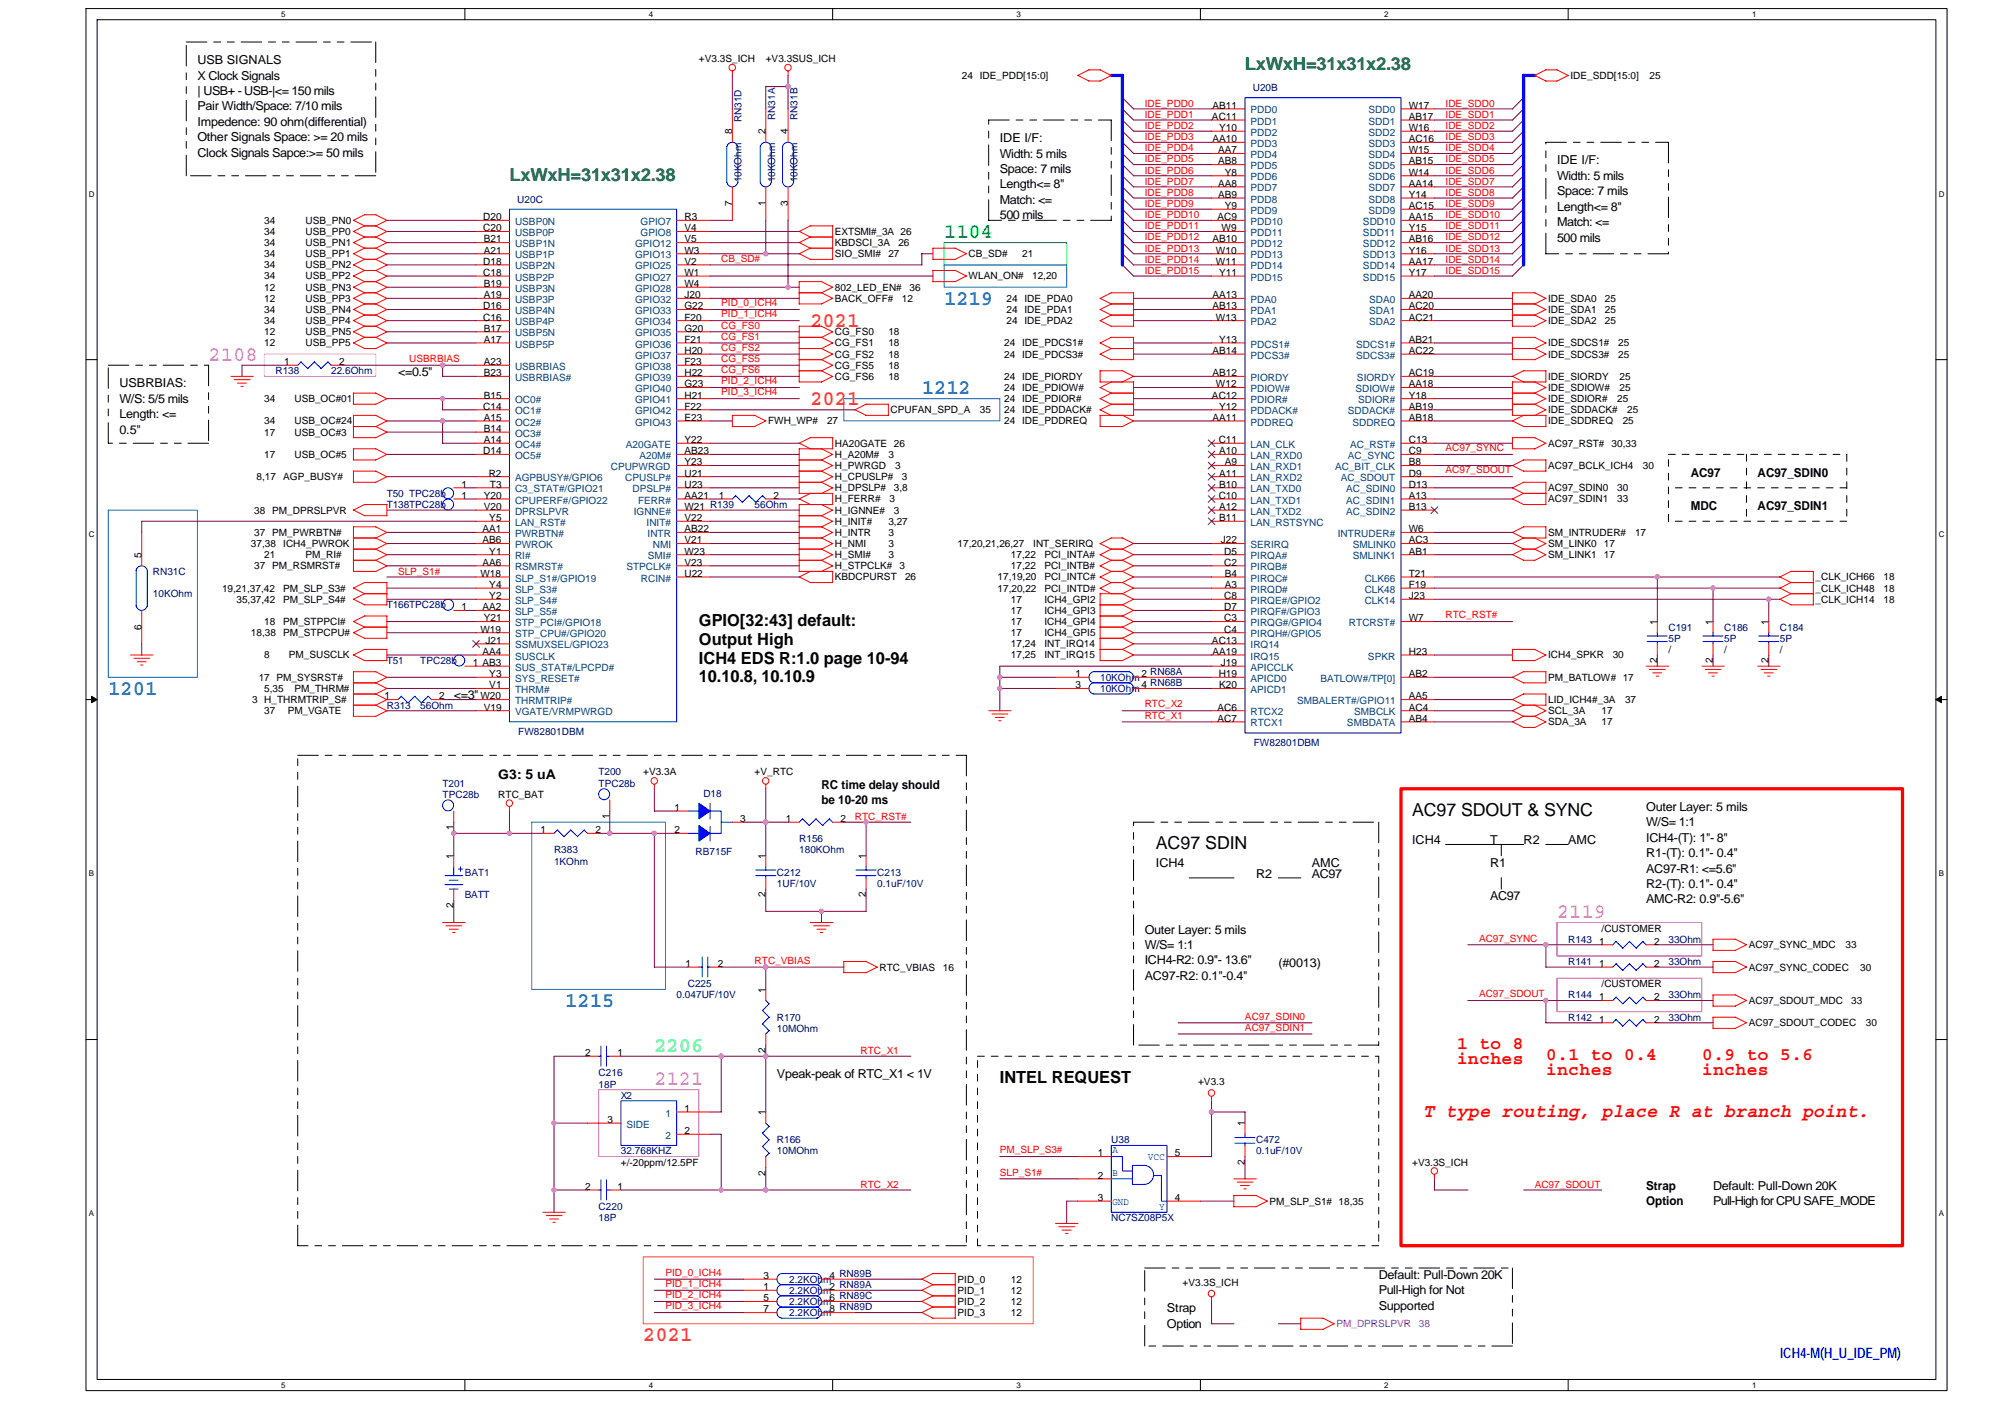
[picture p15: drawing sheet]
<svg xmlns="http://www.w3.org/2000/svg" width="297mm" height="210mm" viewBox="0 0 297 210" stroke-linecap="round" stroke-linejoin="round" font-family="sans-serif">
<defs><g id="words">
<text font-size="3.1" fill="#0f0" x="139.9" y="35.3">1104</text>
<g font-size="3.1" fill="#0080ff">
<text x="139.9" y="45.2">1219</text>
<text x="136.6" y="58.4">1212</text>
<text x="16" y="103">1201</text>
<text x="83.7" y="149.2">1215</text>
</g>
<g font-size="3.1" fill="#ff80ff">
<text x="30.9" y="53.4">2108</text>
<text x="230.7" y="136">2119</text>
<text x="96.9" y="160.7">2121</text>
</g>
<g font-size="3.1" fill="#ff8000">
<text x="120.1" y="48.5">2021</text>
<text x="120.1" y="60">2021</text>
<text x="95.3" y="198.7">2021</text>
</g>
<text font-size="3.1" fill="#0ff" x="96.9" y="155.8">2206</text>
<text font-size="2.8" fill="#f00" x="210.9" y="165.4">T type routing, place R at branch point.</text>
<g font-size="2.6" fill="#008000">
<text x="184.4" y="10.3">LxWxH=31x31x2.38</text>
<text x="75.5" y="26.8">LxWxH=31x31x2.38</text>
</g>
<g font-size="2.6">
<text x="171.2" y="125.8">AC97 SDIN</text>
<text x="209.2" y="120.9">AC97 SDOUT &amp; SYNC</text>
</g>
<g font-size="2.6" fill="#f00">
<text x="215.8" y="155.4">1 to 8</text>
<text x="215.8" y="157.6">inches</text>
<text x="229" y="157">0.1 to 0.4</text>
<text x="229" y="159.3">inches</text>
<text x="252.1" y="157">0.9 to 5.6</text>
<text x="252.1" y="159.3">inches</text>
</g>
<g font-size="2.5">
<text x="103.5" y="92.7">GPIO[32:43] default:</text>
<text x="103.5" y="95.5">Output High</text>
<text x="103.5" y="98.3">ICH4 EDS R:1.0 page 10-94</text>
<text x="103.5" y="101.1">10.10.8, 10.10.9</text>
<text x="148.1" y="160.4">INTEL REQUEST</text>
</g>
<text font-size="2.1" fill="#00f" x="263.7" y="201.1">ICH4-M(H_U_IDE_PM)</text>
<text font-size="2" x="73.8" y="115.4">G3: 5 uA</text>
<g font-size="1.8">
<text x="29.2" y="9.5">USB SIGNALS</text>
<text x="29.2" y="11.8">X Clock Signals</text>
<text x="29.2" y="14.1">| USB+ - USB-|&lt;= 150 mils</text>
<text x="29.2" y="16.4">Pair Width/Space: 7/10 mils</text>
<text x="29.2" y="18.6">Impedence: 90 ohm(differential)</text>
<text x="29.2" y="20.9">Other Signals Space: &gt;= 20 mils</text>
<text x="29.2" y="23.2">Clock Signals Sapce:&gt;= 50 mils</text>
<text x="148.1" y="21.1">IDE I/F:</text>
<text x="148.1" y="23.3">Width: 5 mils</text>
<text x="148.1" y="25.6">Space: 7 mils</text>
<text x="148.1" y="27.9">Length&lt;= 8&quot;</text>
<text x="230.7" y="24.4">IDE I/F:</text>
<text x="230.7" y="26.6">Width: 5 mils</text>
<text x="230.7" y="28.9">Space: 7 mils</text>
<text x="148.1" y="30.2">Match: &lt;=</text>
<text x="148.1" y="32.5">500 mils</text>
<text x="230.7" y="31.2">Length&lt;= 8&quot;</text>
<text x="230.7" y="33.5">Match: &lt;=</text>
<text x="230.7" y="35.8">500 mils</text>
<text x="17.7" y="57.4">USBRBIAS:</text>
<text x="17.7" y="59.7">W/S: 5/5 mils</text>
<text x="59" y="55.7">&lt;=0.5&quot;</text>
<text x="17.7" y="62">Length: &lt;=</text>
<text x="17.7" y="64.2">0.5&quot;</text>
<text x="250.5" y="70.7">AC97</text>
<text x="260.4" y="70.7">AC97_SDIN0</text>
<text x="250.5" y="75.6">MDC</text>
<text x="260.4" y="75.6">AC97_SDIN1</text>
<text x="67.2" y="103.6">&lt;=3&quot;</text>
<text x="121.7" y="116.9">RC time delay should</text>
<text x="121.7" y="119.1">be 10-20 ms</text>
<text x="209.2" y="125.1">ICH4</text>
<text x="220.8" y="125.1">T</text>
<text x="225.7" y="125.1">R2</text>
<text x="232.3" y="125.1">AMC</text>
<text x="243.9" y="120.1">Outer Layer: 5 mils</text>
<text x="243.9" y="122.4">W/S= 1:1</text>
<text x="243.9" y="124.7">ICH4-(T): 1&quot;- 8&quot;</text>
<text x="171.2" y="128.4">ICH4</text>
<text x="186.1" y="130">R2</text>
<text x="194.3" y="128.4">AMC</text>
<text x="194.3" y="130">AC97</text>
<text x="220.8" y="128.4">R1</text>
<text x="243.9" y="127">R1-(T): 0.1&quot;- 0.4&quot;</text>
<text x="243.9" y="129.3">AC97-R1: &lt;=5.6&quot;</text>
<text x="243.9" y="131.6">R2-(T): 0.1&quot;- 0.4&quot;</text>
<text x="220.8" y="133.3">AC97</text>
<text x="243.9" y="133.8">AMC-R2: 0.9&quot;-5.6&quot;</text>
<text x="169.6" y="138.3">Outer Layer: 5 mils</text>
<text x="169.6" y="140.6">W/S= 1:1</text>
<text x="169.6" y="142.9">ICH4-R2: 0.9&quot;- 13.6&quot;</text>
<text x="189.4" y="143.2">(#0013)</text>
<text x="169.6" y="145.1">AC97-R2: 0.1&quot;-0.4&quot;</text>
<text x="115.1" y="159.7">Vpeak-peak of RTC_X1 &lt; 1V</text>
<text x="243.9" y="176.3">Strap</text>
<text x="243.9" y="178.5">Option</text>
<text x="253.8" y="176.3">Default: Pull-Down 20K</text>
<text x="253.8" y="178.5">Pull-High for CPU SAFE_MODE</text>
<text x="204.3" y="189.5">Default: Pull-Down 20K</text>
<text x="204.3" y="191.7">Pull-High for Not</text>
<text x="172.9" y="194.4">Strap</text>
<text x="172.9" y="196.7">Option</text>
<text x="204.3" y="194">Supported</text>
</g>
<g font-size="1.5">
<text x="103.5" y="9.2">+V3.3S_ICH</text>
<text x="113.4" y="9.2">+V3.3SUS_ICH</text>
<text x="142.5" y="11.7">24 IDE_PDD[15:0]</text>
<text x="232.7" y="11.7">IDE_SDD[15:0]</text>
<text x="244.4" y="11.7">25</text>
<text x="179.6" y="17.8">AC11</text>
<text x="179.6" y="16.1">AB11</text>
<text x="208.7" y="17.8">AB17</text>
<text x="208.7" y="16.1">W17</text>
<text x="108.5" y="19.9" transform="rotate(-90 108.5 19.9)">8</text>
<text x="113.4" y="19.9" transform="rotate(-90 113.4 19.9)">2</text>
<text x="116.7" y="19.9" transform="rotate(-90 116.7 19.9)">4</text>
<text x="179.6" y="21.1">AA10</text>
<text x="180.5" y="22.7">AA7</text>
<text x="180.6" y="19.4">Y10</text>
<text x="208.7" y="22.7">W15</text>
<text x="208.7" y="21.1">AC16</text>
<text x="208.7" y="19.4">W16</text>
<text x="180.5" y="29.3">AB9</text>
<text x="180.5" y="27.7">AA8</text>
<text x="180.5" y="24.4">AB8</text>
<text x="181.5" y="26">Y8</text>
<text x="208.7" y="29.3">Y14</text>
<text x="208.7" y="27.7">AA14</text>
<text x="208.7" y="26">W14</text>
<text x="208.7" y="24.4">AB15</text>
<text x="39.2" y="33.1">34</text>
<text x="39.2" y="34.8">34</text>
<text x="45.3" y="33.1">USB_PN0</text>
<text x="45.3" y="34.8">USB_PP0</text>
<text x="71.6" y="32.6">D20</text>
<text x="71.6" y="34.3">C20</text>
<text x="71.7" y="35.9">B21</text>
<text x="101.4" y="35.9">V5</text>
<text x="101.4" y="34.3">V4</text>
<text x="101.4" y="32.6">R3</text>
<text x="108.5" y="30.6" transform="rotate(-90 108.5 30.6)">7</text>
<text x="113.4" y="30.6" transform="rotate(-90 113.4 30.6)">1</text>
<text x="116.7" y="30.6" transform="rotate(-90 116.7 30.6)">3</text>
<text x="123.7" y="34.8">EXTSMI#_3A 26</text>
<text x="179.6" y="35.9">AB10</text>
<text x="180.4" y="32.6">AC9</text>
<text x="181" y="34.3">W9</text>
<text x="181.5" y="31">Y9</text>
<text x="208.7" y="35.9">AB16</text>
<text x="208.7" y="34.3">Y15</text>
<text x="208.7" y="32.6">AA15</text>
<text x="208.7" y="31">AC15</text>
<text x="39.2" y="41.4">34</text>
<text x="39.2" y="36.4">34</text>
<text x="39.2" y="39.8">34</text>
<text x="39.2" y="38.1">34</text>
<text x="45.3" y="41.4">USB_PP2</text>
<text x="45.3" y="36.4">USB_PN1</text>
<text x="45.3" y="39.8">USB_PN2</text>
<text x="45.3" y="38.1">USB_PP1</text>
<text x="71.6" y="39.2">D18</text>
<text x="71.6" y="40.9">C18</text>
<text x="71.7" y="37.6">A21</text>
<text x="101.4" y="40.9">W1</text>
<text x="101.4" y="39.2">V2</text>
<text x="101.4" y="37.6">W3</text>
<text x="123.7" y="36.4">KBDSCI_3A</text>
<text x="123.7" y="38.1">SIO_SMI#</text>
<text x="131.6" y="38.1">27</text>
<text x="133.1" y="36.4">26</text>
<text x="143.5" y="38.1">CB_SD#</text>
<text x="143.5" y="41.4">WLAN_ON#</text>
<text x="151.4" y="38.1">21</text>
<text x="152.9" y="41.4">12,20</text>
<text x="180.1" y="39.2">W11</text>
<text x="180.1" y="37.6">W10</text>
<text x="180.6" y="40.9">Y11</text>
<text x="208.7" y="40.9">Y17</text>
<text x="208.7" y="39.2">AA17</text>
<text x="208.7" y="37.6">Y16</text>
<text x="39.2" y="46.4">34</text>
<text x="39.2" y="43.1">12</text>
<text x="39.2" y="44.7">12</text>
<text x="45.3" y="46.4">USB_PN4</text>
<text x="45.3" y="43.1">USB_PN3</text>
<text x="45.3" y="44.7">USB_PP3</text>
<text x="71.6" y="45.8">D16</text>
<text x="71.6" y="47.5">C16</text>
<text x="71.7" y="42.5">B19</text>
<text x="71.7" y="44.2">A19</text>
<text x="101.4" y="47.5">F20</text>
<text x="101.4" y="45.8">G22</text>
<text x="101.4" y="44.2">J20</text>
<text x="101.4" y="42.5">W4</text>
<text x="123.7" y="44.7">BACK_OFF#</text>
<text x="123.7" y="43.1">802_LED_EN#</text>
<text x="133.6" y="44.7">12</text>
<text x="134.7" y="43.1">36</text>
<text x="149.1" y="44.7">24 IDE_PDA0</text>
<text x="149.1" y="46.4">24 IDE_PDA1</text>
<text x="179.6" y="45.8">AB13</text>
<text x="179.6" y="44.2">AA13</text>
<text x="180.1" y="47.5">W13</text>
<text x="208.7" y="47.5">AC21</text>
<text x="208.7" y="45.8">AC20</text>
<text x="208.7" y="44.2">AA20</text>
<text x="229.4" y="44.7">IDE_SDA0</text>
<text x="229.4" y="46.4">IDE_SDA1</text>
<text x="237.8" y="44.7">25</text>
<text x="237.8" y="46.4">25</text>
<text x="39.2" y="49.7">12</text>
<text x="39.2" y="48">34</text>
<text x="39.2" y="51.3">12</text>
<text x="45.3" y="49.7">USB_PN5</text>
<text x="45.3" y="48">USB_PP4</text>
<text x="45.3" y="51.3">USB_PP5</text>
<text x="71.7" y="49.1">B17</text>
<text x="71.7" y="50.8">A17</text>
<text x="101.4" y="52.4">H20</text>
<text x="101.4" y="50.8">F21</text>
<text x="101.4" y="49.1">G20</text>
<text x="123.7" y="49.7">CG_FS0</text>
<text x="123.7" y="53">CG_FS2</text>
<text x="123.7" y="51.3">CG_FS1</text>
<text x="131.6" y="49.7">18</text>
<text x="131.6" y="53">18</text>
<text x="131.6" y="51.3">18</text>
<text x="148.8" y="51.3">24 IDE_PDCS1#</text>
<text x="148.8" y="53">24 IDE_PDCS3#</text>
<text x="149.1" y="48">24 IDE_PDA2</text>
<text x="179.6" y="52.4">AB14</text>
<text x="180.6" y="50.8">Y13</text>
<text x="208.7" y="52.4">AC22</text>
<text x="208.7" y="50.8">AB21</text>
<text x="229.4" y="48">IDE_SDA2</text>
<text x="229.4" y="51.3">IDE_SDCS1#</text>
<text x="229.4" y="53">IDE_SDCS3#</text>
<text x="237.8" y="48">25</text>
<text x="239.8" y="51.3">25</text>
<text x="239.8" y="53">25</text>
<text x="39.2" y="59.6">34</text>
<text x="42.1" y="54.1">1</text>
<text x="43.6" y="59.6">USB_OC#01</text>
<text x="50.2" y="54.1">2</text>
<text x="71.7" y="54.1">A23</text>
<text x="71.7" y="55.7">B23</text>
<text x="71.7" y="59">B15</text>
<text x="101.4" y="59">H21</text>
<text x="101.4" y="57.4">G23</text>
<text x="101.4" y="55.7">H22</text>
<text x="101.4" y="54.1">F23</text>
<text x="123.7" y="54.6">CG_FS5</text>
<text x="123.7" y="56.3">CG_FS6</text>
<text x="131.6" y="54.6">18</text>
<text x="131.6" y="56.3">18</text>
<text x="148.8" y="56.3">24 IDE_PIORDY</text>
<text x="148.8" y="57.9">24 IDE_PDIOW#</text>
<text x="148.8" y="59.6">24 IDE_PDIOR#</text>
<text x="179.6" y="59">AC12</text>
<text x="179.6" y="55.7">AB12</text>
<text x="180.1" y="57.4">W12</text>
<text x="208.7" y="55.7">AC19</text>
<text x="208.7" y="57.4">AA18</text>
<text x="208.7" y="59">Y18</text>
<text x="229.4" y="56.3">IDE_SIORDY</text>
<text x="229.4" y="57.9">IDE_SDIOW#</text>
<text x="229.4" y="59.6">IDE_SDIOR#</text>
<text x="239.6" y="59.6">25</text>
<text x="239.9" y="56.3">25</text>
<text x="239.9" y="57.9">25</text>
<text x="39.2" y="62.9">34</text>
<text x="39.2" y="64.5">17</text>
<text x="43.6" y="62.9">USB_OC#24</text>
<text x="43.6" y="64.5">USB_OC#3</text>
<text x="71.6" y="60.7">C14</text>
<text x="71.7" y="62.3">A15</text>
<text x="71.7" y="64">B14</text>
<text x="71.7" y="65.6">A14</text>
<text x="101.4" y="65.6">Y22</text>
<text x="101.4" y="62.3">E23</text>
<text x="101.4" y="60.7">F22</text>
<text x="113.8" y="62.9">FWH_WP#</text>
<text x="122.5" y="62.9">27</text>
<text x="131.9" y="61.2">CPUFAN_SPD_A</text>
<text x="145.2" y="61.2">35</text>
<text x="148.8" y="62.9">24 IDE_PDDREQ</text>
<text x="148.8" y="61.2">24 IDE_PDDACK#</text>
<text x="179.6" y="62.3">AA11</text>
<text x="180.5" y="65.6">C11</text>
<text x="180.6" y="60.7">Y12</text>
<text x="208.7" y="60.7">AB19</text>
<text x="208.7" y="62.3">AB18</text>
<text x="208.7" y="65.6">C13</text>
<text x="229.4" y="61.2">IDE_SDDACK#</text>
<text x="229.4" y="62.9">IDE_SDDREQ</text>
<text x="240.4" y="62.9">25</text>
<text x="241.1" y="61.2">25</text>
<text x="38" y="71.1">8,17</text>
<text x="39.2" y="67.8">17</text>
<text x="42" y="71.1">AGP_BUSY#</text>
<text x="43.6" y="67.8">USB_OC#5</text>
<text x="71.6" y="67.3">D14</text>
<text x="72.4" y="70.6">R2</text>
<text x="101.4" y="70.6">U21</text>
<text x="101.4" y="68.9">Y23</text>
<text x="101.4" y="67.3">AB23</text>
<text x="123.7" y="71.1">H_CPUSLP#</text>
<text x="123.7" y="69.5">H_PWRGD</text>
<text x="123.7" y="67.8">H_A20M#</text>
<text x="123.7" y="66.2">HA20GATE 26</text>
<text x="131.6" y="67.8">3</text>
<text x="132.6" y="69.5">3</text>
<text x="133.6" y="71.1">3</text>
<text x="180.6" y="67.3">A10</text>
<text x="180.6" y="70.6">A11</text>
<text x="181.5" y="68.9">A9</text>
<text x="208.7" y="67.3">C9</text>
<text x="208.7" y="68.9">B8</text>
<text x="208.7" y="70.6">D9</text>
<text x="229.4" y="66.2">AC97_RST#</text>
<text x="229.4" y="69.5">AC97_BCLK_ICH4</text>
<text x="238.8" y="66.2">30,33</text>
<text x="243.4" y="69.5">30</text>
<text x="37.7" y="76.1">38 PM_DPRSLPVR</text>
<text x="68.4" y="73.9">1</text>
<text x="68.4" y="72.2">1</text>
<text x="71.7" y="75.5">V20</text>
<text x="71.7" y="73.9">Y20</text>
<text x="72.5" y="77.2">Y5</text>
<text x="72.6" y="72.2">T3</text>
<text x="101.4" y="77.2">V22</text>
<text x="101.4" y="75.5">W21 R139</text>
<text x="101.4" y="73.9">AA21</text>
<text x="101.4" y="72.2">U23</text>
<text x="106.5" y="73.9">1</text>
<text x="114.6" y="73.9">2</text>
<text x="123.7" y="76.1">H_IGNNE#</text>
<text x="123.7" y="72.8">H_DPSLP#</text>
<text x="123.7" y="74.4">H_FERR#</text>
<text x="123.7" y="77.7">H_INIT#</text>
<text x="131.6" y="77.7">3,27</text>
<text x="131.8" y="74.4">3</text>
<text x="132.4" y="72.8">3,8</text>
<text x="132.4" y="76.1">3</text>
<text x="180.5" y="73.9">C10</text>
<text x="180.6" y="72.2">B10</text>
<text x="180.6" y="75.5">A12</text>
<text x="180.6" y="77.2">B11</text>
<text x="208.7" y="72.2">D13</text>
<text x="208.7" y="73.9">A13</text>
<text x="208.7" y="75.5">B13</text>
<text x="229.4" y="74.4">AC97_SDIN1</text>
<text x="229.4" y="72.8">AC97_SDIN0</text>
<text x="239.6" y="74.4">33</text>
<text x="239.6" y="72.8">30</text>
<text x="21" y="82.7" transform="rotate(-90 21 82.7)">5</text>
<text x="37.2" y="81">37,38</text>
<text x="37.7" y="79.4">37 PM_PWRBTN#</text>
<text x="39.2" y="82.7">21</text>
<text x="42" y="81">ICH4_PWROK</text>
<text x="45.3" y="82.7">PM_RI#</text>
<text x="71.5" y="83.8">AA6</text>
<text x="71.5" y="80.5">AB6</text>
<text x="71.5" y="78.8">AA1</text>
<text x="72.5" y="82.1">Y1</text>
<text x="101.4" y="83.8">V23</text>
<text x="101.4" y="82.1">W23</text>
<text x="101.4" y="80.5">V21</text>
<text x="101.4" y="78.8">AB22</text>
<text x="123.7" y="79.4">H_INTR</text>
<text x="123.7" y="81">H_NMI</text>
<text x="123.7" y="82.7">H_SMI#</text>
<text x="131.6" y="79.4">3</text>
<text x="131.6" y="81">3</text>
<text x="131.6" y="82.7">3</text>
<text x="141.9" y="81">17,20,21,26,27</text>
<text x="149.8" y="82.7">17,22</text>
<text x="153.1" y="81">INT_SERIRQ</text>
<text x="154.7" y="82.7">PCI_INTA#</text>
<text x="180.9" y="80.5">J22</text>
<text x="181.4" y="82.1">D5</text>
<text x="181.4" y="83.8">C2</text>
<text x="208.7" y="78.8">W6</text>
<text x="208.7" y="80.5">AC3</text>
<text x="208.7" y="82.1">AB1</text>
<text x="229.4" y="82.7">SM_LINK1</text>
<text x="229.4" y="81">SM_LINK0</text>
<text x="229.4" y="79.4">SM_INTRUDER#</text>
<text x="237.6" y="82.7">17</text>
<text x="237.6" y="81">17</text>
<text x="242.2" y="79.4">17</text>
<text x="32.9" y="87.6">19,21,37,42</text>
<text x="35" y="89.3">35,37,42</text>
<text x="37.7" y="84.3">37 PM_RSMRST#</text>
<text x="42" y="87.6">PM_SLP_S3#</text>
<text x="42" y="89.3">PM_SLP_S4#</text>
<text x="71.2" y="85.4">W18</text>
<text x="72.5" y="88.8">Y2</text>
<text x="72.5" y="87.1">Y4</text>
<text x="101.4" y="85.4">U22</text>
<text x="123.7" y="84.3">H_STPCLK#</text>
<text x="123.7" y="86">KBDCPURST</text>
<text x="133.3" y="84.3">3</text>
<text x="134.1" y="86">26</text>
<text x="147.8" y="87.6">17,20,22</text>
<text x="147.8" y="86">17,19,20</text>
<text x="149.8" y="84.3">17,22</text>
<text x="149.8" y="89.3">17</text>
<text x="154.7" y="87.6">PCI_INTD#</text>
<text x="154.7" y="86">PCI_INTC#</text>
<text x="154.7" y="84.3">PCI_INTB#</text>
<text x="154.7" y="89.3">ICH4_GPI2</text>
<text x="181.4" y="88.8">C8</text>
<text x="181.5" y="85.4">B4</text>
<text x="181.5" y="87.1">A3</text>
<text x="208.7" y="85.4">T21</text>
<text x="208.7" y="87.1">F19</text>
<text x="208.7" y="88.8">J23</text>
<text x="269" y="86">_CLK_ICH66</text>
<text x="269" y="89.3">_CLK_ICH14</text>
<text x="269" y="87.6">_CLK_ICH48</text>
<text x="279" y="86">18</text>
<text x="279" y="89.3">18</text>
<text x="279" y="87.6">18</text>
<text x="21" y="93.3" transform="rotate(-90 21 93.3)">6</text>
<text x="37.2" y="94.2">18,38</text>
<text x="39.2" y="92.6">18</text>
<text x="42" y="94.2">PM_STPCPU#</text>
<text x="42" y="92.6">PM_STPPCI#</text>
<text x="68.4" y="90.4">1</text>
<text x="71.2" y="93.7">W19</text>
<text x="71.5" y="90.4">AA2</text>
<text x="71.7" y="92.1">Y21</text>
<text x="71.9" y="95.4">J21</text>
<text x="149.8" y="90.9">17</text>
<text x="149.8" y="92.6">17</text>
<text x="149.8" y="95.9">17,24</text>
<text x="149.8" y="94.2">17</text>
<text x="154.7" y="90.9">ICH4_GPI3</text>
<text x="154.7" y="92.6">ICH4_GPI4</text>
<text x="154.7" y="95.9">INT_IRQ14</text>
<text x="154.7" y="94.2">ICH4_GPI5</text>
<text x="179.6" y="95.4">AC13</text>
<text x="181.4" y="90.4">D7</text>
<text x="181.4" y="92.1">C3</text>
<text x="181.4" y="93.7">C4</text>
<text x="208.7" y="92.1">W7</text>
<text x="245.5" y="92.6" transform="rotate(-90 245.5 92.6)">1</text>
<text x="253.8" y="92.6" transform="rotate(-90 253.8 92.6)">1</text>
<text x="262" y="92.6" transform="rotate(-90 262 92.6)">1</text>
<text x="38.3" y="100.8">17 PM_SYSRST#</text>
<text x="39.2" y="97.5">8</text>
<text x="42.8" y="97.5">PM_SUSCLK</text>
<text x="70" y="98.7">1 AB3</text>
<text x="71.5" y="97">AA4</text>
<text x="72.5" y="102">V1</text>
<text x="72.5" y="100.3">Y3</text>
<text x="149.8" y="97.5">17,25</text>
<text x="154.7" y="97.5">INT_IRQ15</text>
<text x="159.3" y="102">3</text>
<text x="159.3" y="100.3">1</text>
<text x="169.1" y="102">4 RN68B</text>
<text x="169.1" y="100.3">2 RN68A</text>
<text x="179.6" y="97">AA19</text>
<text x="180.5" y="100.3">H19</text>
<text x="180.6" y="102">K20</text>
<text x="180.9" y="98.7">J19</text>
<text x="208.7" y="97">H23</text>
<text x="208.7" y="100.3">AB2</text>
<text x="229.4" y="100.8">PM_BATLOW# 17</text>
<text x="229.4" y="97.5">ICH4_SPKR</text>
<text x="238.9" y="97.5">30</text>
<text x="245.5" y="98.3" transform="rotate(-90 245.5 98.3)">2</text>
<text x="247.2" y="96.7">/</text>
<text x="253.8" y="98.3" transform="rotate(-90 253.8 98.3)">2</text>
<text x="255.4" y="96.7">/</text>
<text x="262" y="98.3" transform="rotate(-90 262 98.3)">2</text>
<text x="263.7" y="96.7">/</text>
<text x="37.3" y="104.1">3 H_THRMTRIP_S#</text>
<text x="39.2" y="105.8">37</text>
<text x="39.2" y="102.5">5,35</text>
<text x="42.6" y="105.8">PM_VGATE</text>
<text x="43.6" y="102.5">PM_THRM#</text>
<text x="57" y="103.6">1</text>
<text x="65.1" y="103.6">2</text>
<text x="71.2" y="103.6">W20</text>
<text x="71.7" y="105.3">V19</text>
<text x="180.4" y="105.3">AC6</text>
<text x="180.4" y="106.9">AC7</text>
<text x="208.7" y="103.6">AA5</text>
<text x="208.7" y="105.3">AC4</text>
<text x="208.7" y="106.9">AB4</text>
<text x="229.4" y="107.4">SDA_3A</text>
<text x="229.4" y="105.8">SCL_3A</text>
<text x="229.4" y="104.1">LID_ICH4#_3A</text>
<text x="237.3" y="105.8">17</text>
<text x="237.3" y="107.4">17</text>
<text x="240.7" y="104.1">37</text>
<text x="73.8" y="118.2">RTC_BAT</text>
<text x="95.3" y="114.9">+V3.3A</text>
<text x="111.8" y="114.9">+V_RTC</text>
<text x="67.2" y="123" transform="rotate(-90 67.2 123)">1</text>
<text x="80.1" y="123.4">1</text>
<text x="88.2" y="123.4">2</text>
<text x="90.3" y="121.4" transform="rotate(-90 90.3 121.4)">1</text>
<text x="99.9" y="120.1">1</text>
<text x="99.9" y="123.4">2</text>
<text x="109.7" y="121.8">3</text>
<text x="116.4" y="121.8">1</text>
<text x="124.5" y="121.8">2</text>
<text x="67.2" y="127.2" transform="rotate(-90 67.2 127.2)">1</text>
<text x="113.4" y="127.2" transform="rotate(-90 113.4 127.2)">1</text>
<text x="128.3" y="127.2" transform="rotate(-90 128.3 127.2)">1</text>
<text x="67.2" y="134.6" transform="rotate(-90 67.2 134.6)">2</text>
<text x="113.4" y="132.9" transform="rotate(-90 113.4 132.9)">2</text>
<text x="128.3" y="132.9" transform="rotate(-90 128.3 132.9)">2</text>
<text x="237.3" y="138">/CUSTOMER</text>
<text x="101.6" y="143.2">1</text>
<text x="106.4" y="143.2">2</text>
<text x="130.3" y="143.8">RTC_VBIAS</text>
<text x="139.7" y="143.8">16</text>
<text x="236.9" y="143.2">1</text>
<text x="236.9" y="139.9">1</text>
<text x="245" y="143.2">2</text>
<text x="245" y="139.9">2</text>
<text x="259.1" y="143.8">AC97_SYNC_CODEC</text>
<text x="259.1" y="140.5">AC97_SYNC_MDC</text>
<text x="273.4" y="140.5">33</text>
<text x="275.6" y="143.8">30</text>
<text x="113.4" y="147" transform="rotate(-90 113.4 147)">1</text>
<text x="236.9" y="148.2">1</text>
<text x="237.3" y="146.2">/CUSTOMER</text>
<text x="245" y="148.2">2</text>
<text x="259.1" y="148.7">AC97_SDOUT_MDC</text>
<text x="274.3" y="148.7">33</text>
<text x="236.9" y="151.5">1</text>
<text x="245" y="151.5">2</text>
<text x="259.1" y="152">AC97_SDOUT_CODEC</text>
<text x="276.4" y="152">30</text>
<text x="86.7" y="156.4">2</text>
<text x="91.5" y="156.4">1</text>
<text x="113.4" y="156" transform="rotate(-90 113.4 156)">2</text>
<text x="177.5" y="160.8">+V3.3</text>
<text x="90" y="166.3">3</text>
<text x="101.4" y="164.7">1</text>
<text x="113.4" y="165.2" transform="rotate(-90 113.4 165.2)">1</text>
<text x="184.4" y="166.9" transform="rotate(-90 184.4 166.9)">1</text>
<text x="92" y="172.7">+/-20ppm/12.5PF</text>
<text x="101.4" y="168">2</text>
<text x="162.6" y="171.3">1</text>
<text x="174.1" y="171.3">5</text>
<text x="184.4" y="172.6" transform="rotate(-90 184.4 172.6)">2</text>
<text x="209.2" y="172.7">+V3.3S_ICH</text>
<text x="86.7" y="176.3">2</text>
<text x="91.5" y="176.3">1</text>
<text x="113.4" y="174.2" transform="rotate(-90 113.4 174.2)">2</text>
<text x="162.6" y="174.6">2</text>
<text x="162.6" y="177.9">3</text>
<text x="174.1" y="177.9">4</text>
<text x="188.1" y="178.4">PM_SLP_S1# 18,35</text>
<text x="113.1" y="191.1">1</text>
<text x="113.1" y="189.5">3</text>
<text x="122.9" y="191.1">2 RN89A</text>
<text x="122.9" y="189.5">4 RN89B</text>
<text x="141.9" y="190">PID_0</text>
<text x="141.9" y="191.6">PID_1</text>
<text x="149.8" y="190">12</text>
<text x="149.8" y="191.6">12</text>
<text x="175.2" y="190.5">+V3.3S_ICH</text>
<text x="113.1" y="194.4">7</text>
<text x="113.1" y="192.8">5</text>
<text x="122.9" y="194.4">8 RN89D</text>
<text x="122.9" y="192.8">6 RN89C</text>
<text x="141.9" y="194.9">PID_3</text>
<text x="141.9" y="193.3">PID_2</text>
<text x="149.8" y="194.9">12</text>
<text x="149.8" y="193.3">12</text>
</g>
<g font-size="1.5" fill="#000080">
<text x="114.8" y="17.8" transform="rotate(-90 114.8 17.8)">RN31A</text>
<text x="118.1" y="17.8" transform="rotate(-90 118.1 17.8)">RN31B</text>
<text x="185.6" y="13.5">U20B</text>
<text x="109.9" y="18.1" transform="rotate(-90 109.9 18.1)">RN31D</text>
<text x="109.9" y="27" transform="rotate(-90 109.9 27)">10KOhm</text>
<text x="114.8" y="27" transform="rotate(-90 114.8 27)">10KOhm</text>
<text x="118.1" y="27" transform="rotate(-90 118.1 27)">10KOhm</text>
<text x="76.6" y="30">U20C</text>
<text x="40.8" y="55.4">R138</text>
<text x="49.1" y="55.4">22.6Ohm</text>
<text x="57.3" y="75.2">T138TPC28b</text>
<text x="57.3" y="73.6">T50 TPC28b</text>
<text x="111.8" y="75.2">56Ohm</text>
<text x="22.6" y="85.2">RN31C</text>
<text x="22.6" y="88.5">10KOhm</text>
<text x="57.3" y="90.1">T166TPC28b</text>
<text x="247.2" y="93.4">C191</text>
<text x="247.2" y="95.1">5P</text>
<text x="255.4" y="93.4">C186</text>
<text x="255.4" y="95.1">5P</text>
<text x="263.7" y="93.4">C184</text>
<text x="263.7" y="95.1">5P</text>
<text x="57.3" y="98.4">T51</text>
<text x="62.3" y="98.4">TPC28b</text>
<text x="163" y="100.8">10KOhm</text>
<text x="57.3" y="105">R313</text>
<text x="62.3" y="105">56Ohm</text>
<text x="163" y="102.5">10KOhm</text>
<text x="76.8" y="108.9">FW82801DBM</text>
<text x="185.8" y="110.6">FW82801DBM</text>
<text x="65.6" y="116.5">T201</text>
<text x="65.6" y="118.2">TPC28b</text>
<text x="88.7" y="114.9">T200</text>
<text x="88.7" y="116.5">TPC28b</text>
<text x="104.2" y="118">D18</text>
<text x="118.4" y="124.8">R156</text>
<text x="68.9" y="129.7">BAT1</text>
<text x="82.1" y="126.4">R383</text>
<text x="82.1" y="128.1">1KOhm</text>
<text x="103.1" y="126.6">RB715F</text>
<text x="115.1" y="129.7">C212</text>
<text x="115.1" y="131.4">1UF/10V</text>
<text x="118.4" y="126.4">180KOhm</text>
<text x="130" y="129.7">C213</text>
<text x="130" y="131.4">0.1uF/10V</text>
<text x="68.9" y="133">BATT</text>
<text x="232.3" y="142.9">R141</text>
<text x="232.3" y="139.6">R143</text>
<text x="247.2" y="142.9">33Ohm</text>
<text x="247.2" y="139.6">33Ohm</text>
<text x="100.2" y="147.9">0.047UF/10V</text>
<text x="101.9" y="146.2">C225</text>
<text x="232.3" y="147.9">R144</text>
<text x="247.2" y="147.9">33Ohm</text>
<text x="115.1" y="151.2">R170</text>
<text x="115.1" y="152.8">10MOhm</text>
<text x="232.3" y="151.2">R142</text>
<text x="247.2" y="151.2">33Ohm</text>
<text x="88.7" y="159.4">C216</text>
<text x="88.7" y="161.1">18P</text>
<text x="92" y="162.8">X2</text>
<text x="92" y="171">32.768KHZ</text>
<text x="115.1" y="169.4">R166</text>
<text x="115.1" y="171">10MOhm</text>
<text x="164.6" y="169.4">U38</text>
<text x="186.1" y="169.4">C472</text>
<text x="186.1" y="171">0.1uF/10V</text>
<text x="88.7" y="179.3">C220</text>
<text x="88.7" y="180.9">18P</text>
<text x="164.6" y="180.9">NC7SZ08P5X</text>
<text x="116.9" y="191.6">2.2KOhm</text>
<text x="116.9" y="190">2.2KOhm</text>
<text x="116.9" y="194.9">2.2KOhm</text>
<text x="116.9" y="193.3">2.2KOhm</text>
</g>
<g font-size="1.5" fill="#f00">
<text x="169.6" y="15.8">IDE_PDD0</text>
<text x="169.6" y="17.5">IDE_PDD1</text>
<text x="214.2" y="17.5">IDE_SDD1</text>
<text x="214.2" y="15.8">IDE_SDD0</text>
<text x="169.6" y="22.4">IDE_PDD4</text>
<text x="169.6" y="19.1">IDE_PDD2</text>
<text x="169.6" y="20.8">IDE_PDD3</text>
<text x="214.2" y="19.1">IDE_SDD2</text>
<text x="214.2" y="22.4">IDE_SDD4</text>
<text x="214.2" y="20.8">IDE_SDD3</text>
<text x="169.6" y="27.4">IDE_PDD7</text>
<text x="169.6" y="29">IDE_PDD8</text>
<text x="169.6" y="24.1">IDE_PDD5</text>
<text x="169.6" y="25.7">IDE_PDD6</text>
<text x="214.2" y="25.7">IDE_SDD6</text>
<text x="214.2" y="29">IDE_SDD8</text>
<text x="214.2" y="24.1">IDE_SDD5</text>
<text x="214.2" y="27.4">IDE_SDD7</text>
<text x="169.6" y="32.3">IDE_PDD10</text>
<text x="169.6" y="35.6">IDE_PDD12</text>
<text x="169.6" y="30.7">IDE_PDD9</text>
<text x="169.6" y="34">IDE_PDD11</text>
<text x="214.2" y="32.3">IDE_SDD10</text>
<text x="214.2" y="34">IDE_SDD11</text>
<text x="214.2" y="35.6">IDE_SDD12</text>
<text x="214.2" y="30.7">IDE_SDD9</text>
<text x="106.8" y="38.8">CB_SD#</text>
<text x="169.6" y="40.6">IDE_PDD15</text>
<text x="169.6" y="38.9">IDE_PDD14</text>
<text x="169.6" y="37.3">IDE_PDD13</text>
<text x="214.2" y="38.9">IDE_SDD14</text>
<text x="214.2" y="40.6">IDE_SDD15</text>
<text x="214.2" y="37.3">IDE_SDD13</text>
<text x="106.8" y="45.4">PID_0_ICH4</text>
<text x="106.8" y="47">PID_1_ICH4</text>
<text x="60.6" y="53.6">USBRBIAS</text>
<text x="106.8" y="53.6">CG_FS5</text>
<text x="106.8" y="50.3">CG_FS1</text>
<text x="106.8" y="52">CG_FS2</text>
<text x="106.8" y="48.7">CG_FS0</text>
<text x="106.8" y="55.3">CG_FS6</text>
<text x="106.8" y="56.9">PID_2_ICH4</text>
<text x="106.8" y="58.6">PID_3_ICH4</text>
<text x="214.2" y="66.8">AC97_SYNC</text>
<text x="214.2" y="70.1">AC97_SDOUT</text>
<text x="59" y="85.2">SLP_S1#</text>
<text x="214.2" y="91.6">RTC_RST#</text>
<text x="169.6" y="104.8">RTC_X2</text>
<text x="169.6" y="106.4">RTC_X1</text>
<text x="126.7" y="121.5">RTC_RST#</text>
<text x="111.8" y="142.8">RTC_VBIAS</text>
<text x="219.1" y="139.5">AC97_SYNC</text>
<text x="219.1" y="147.7">AC97_SDOUT</text>
<text x="184.4" y="151">AC97_SDIN0</text>
<text x="184.4" y="152.7">AC97_SDIN1</text>
<text x="127.5" y="156.1">RTC_X1</text>
<text x="148.1" y="170.8">PM_SLP_S3#</text>
<text x="127.5" y="176">RTC_X2</text>
<text x="148.1" y="174.1">SLP_S1#</text>
<text x="227.4" y="176">AC97_SDOUT</text>
<text x="98.6" y="190.6">PID_1_ICH4</text>
<text x="98.6" y="189">PID_0_ICH4</text>
<text x="98.6" y="193.9">PID_3_ICH4</text>
<text x="98.6" y="192.3">PID_2_ICH4</text>
</g>
<g font-size="1.5" fill="#004080">
<text x="185.3" y="16.8">PDD0</text>
<text x="202.8" y="16.8">SDD0</text>
<text x="185.3" y="23.4">PDD4</text>
<text x="185.3" y="21.8">PDD3</text>
<text x="185.3" y="20.1">PDD2</text>
<text x="185.3" y="18.5">PDD1</text>
<text x="202.8" y="23.4">SDD4</text>
<text x="202.8" y="21.8">SDD3</text>
<text x="202.8" y="20.1">SDD2</text>
<text x="202.8" y="18.5">SDD1</text>
<text x="185.3" y="28.4">PDD7</text>
<text x="185.3" y="26.7">PDD6</text>
<text x="185.3" y="25.1">PDD5</text>
<text x="202.8" y="28.4">SDD7</text>
<text x="202.8" y="26.7">SDD6</text>
<text x="202.8" y="25.1">SDD5</text>
<text x="76.3" y="33.3">USBP0N</text>
<text x="76.3" y="35">USBP0P</text>
<text x="94.9" y="35">GPIO8</text>
<text x="94.9" y="33.3">GPIO7</text>
<text x="185.3" y="35">PDD11</text>
<text x="185.3" y="33.3">PDD10</text>
<text x="185.3" y="31.7">PDD9</text>
<text x="185.3" y="30">PDD8</text>
<text x="201.9" y="35">SDD11</text>
<text x="201.9" y="33.3">SDD10</text>
<text x="202.8" y="31.7">SDD9</text>
<text x="202.8" y="30">SDD8</text>
<text x="76.3" y="36.6">USBP1N</text>
<text x="76.3" y="38.3">USBP1P</text>
<text x="76.3" y="39.9">USBP2N</text>
<text x="76.3" y="41.6">USBP2P</text>
<text x="94.1" y="41.6">GPIO27</text>
<text x="94.1" y="39.9">GPIO25</text>
<text x="94.1" y="38.3">GPIO13</text>
<text x="94.1" y="36.6">GPIO12</text>
<text x="185.3" y="41.6">PDD15</text>
<text x="185.3" y="39.9">PDD14</text>
<text x="185.3" y="38.3">PDD13</text>
<text x="185.3" y="36.6">PDD12</text>
<text x="201.9" y="41.6">SDD15</text>
<text x="201.9" y="39.9">SDD14</text>
<text x="201.9" y="38.3">SDD13</text>
<text x="201.9" y="36.6">SDD12</text>
<text x="76.3" y="43.2">USBP3N</text>
<text x="76.3" y="44.9">USBP3P</text>
<text x="76.3" y="46.5">USBP4N</text>
<text x="94.1" y="46.5">GPIO33</text>
<text x="94.1" y="44.9">GPIO32</text>
<text x="94.1" y="43.2">GPIO28</text>
<text x="185.3" y="46.5">PDA1</text>
<text x="185.3" y="44.9">PDA0</text>
<text x="202.8" y="46.5">SDA1</text>
<text x="202.8" y="44.9">SDA0</text>
<text x="76.3" y="48.2">USBP4P</text>
<text x="76.3" y="49.8">USBP5N</text>
<text x="76.3" y="51.5">USBP5P</text>
<text x="94.1" y="53.1">GPIO37</text>
<text x="94.1" y="51.5">GPIO36</text>
<text x="94.1" y="49.8">GPIO35</text>
<text x="94.1" y="48.2">GPIO34</text>
<text x="185.3" y="53.1">PDCS3#</text>
<text x="185.3" y="51.5">PDCS1#</text>
<text x="185.3" y="48.2">PDA2</text>
<text x="200.9" y="53.1">SDCS3#</text>
<text x="200.9" y="51.5">SDCS1#</text>
<text x="202.8" y="48.2">SDA2</text>
<text x="76.3" y="54.8">USBRBIAS</text>
<text x="76.3" y="56.4">USBRBIAS#</text>
<text x="76.3" y="59.7">OC0#</text>
<text x="94.1" y="59.7">GPIO41</text>
<text x="94.1" y="58.1">GPIO40</text>
<text x="94.1" y="56.4">GPIO39</text>
<text x="94.1" y="54.8">GPIO38</text>
<text x="185.3" y="56.4">PIORDY</text>
<text x="185.3" y="58.1">PDIOW#</text>
<text x="185.3" y="59.7">PDIOR#</text>
<text x="200.8" y="58.1">SDIOW#</text>
<text x="201" y="56.4">SIORDY</text>
<text x="201.2" y="59.7">SDIOR#</text>
<text x="76.3" y="61.4">OC1#</text>
<text x="76.3" y="63">OC2#</text>
<text x="76.3" y="64.7">OC3#</text>
<text x="94.1" y="63">GPIO43</text>
<text x="94.1" y="61.4">GPIO42</text>
<text x="185.3" y="61.4">PDDACK#</text>
<text x="185.3" y="63">PDDREQ</text>
<text x="199.7" y="61.4">SDDACK#</text>
<text x="200.4" y="63">SDDREQ</text>
<text x="76.3" y="66.3">OC4#</text>
<text x="76.3" y="68">OC5#</text>
<text x="76.3" y="71.3">AGPBUSY#/GPIO6</text>
<text x="90.5" y="69.6">CPUPWRGD</text>
<text x="92.6" y="71.3">CPUSLP#</text>
<text x="92.7" y="66.3">A20GATE</text>
<text x="94.7" y="68">A20M#</text>
<text x="185.3" y="66.3">LAN_CLK</text>
<text x="185.3" y="68">LAN_RXD0</text>
<text x="185.3" y="69.6">LAN_RXD1</text>
<text x="185.3" y="71.3">LAN_RXD2</text>
<text x="197.8" y="69.6">AC_BIT_CLK</text>
<text x="198.6" y="71.3">AC_SDOUT</text>
<text x="199.7" y="68">AC_SYNC</text>
<text x="200" y="66.3">AC_RST#</text>
<text x="76.3" y="77.9">LAN_RST#</text>
<text x="76.3" y="76.2">DPRSLPVR</text>
<text x="76.3" y="74.6">CPUPERF#/GPIO22</text>
<text x="76.3" y="72.9">C3_STAT#/GPIO21</text>
<text x="93.7" y="72.9">DPSLP#</text>
<text x="93.9" y="76.2">IGNNE#</text>
<text x="94.5" y="74.6">FERR#</text>
<text x="95.8" y="77.9">INIT#</text>
<text x="185.3" y="72.9">LAN_TXD0</text>
<text x="185.3" y="74.6">LAN_TXD1</text>
<text x="185.3" y="76.2">LAN_TXD2</text>
<text x="185.3" y="77.9">LAN_RSTSYNC</text>
<text x="199.4" y="72.9">AC_SDIN0</text>
<text x="199.4" y="74.6">AC_SDIN1</text>
<text x="199.4" y="76.2">AC_SDIN2</text>
<text x="76.3" y="82.8">RI#</text>
<text x="76.3" y="81.2">PWROK</text>
<text x="76.3" y="79.5">PWRBTN#</text>
<text x="95.9" y="79.5">INTR</text>
<text x="96" y="82.8">SMI#</text>
<text x="96.7" y="81.2">NMI</text>
<text x="185.3" y="81.2">SERIRQ</text>
<text x="185.3" y="82.8">PIRQA#</text>
<text x="198.2" y="79.5">INTRUDER#</text>
<text x="200.4" y="81.2">SMLINK0</text>
<text x="200.4" y="82.8">SMLINK1</text>
<text x="76.3" y="89.5">SLP_S4#</text>
<text x="76.3" y="87.8">SLP_S3#</text>
<text x="76.3" y="86.1">SLP_S1#/GPIO19</text>
<text x="76.3" y="84.5">RSMRST#</text>
<text x="92.8" y="84.5">STPCLK#</text>
<text x="95" y="86.1">RCIN#</text>
<text x="185.3" y="84.5">PIRQB#</text>
<text x="185.3" y="86.1">PIRQC#</text>
<text x="185.3" y="87.8">PIRQD#</text>
<text x="185.3" y="89.4">PIRQE#/GPIO2</text>
<text x="202.2" y="86.1">CLK66</text>
<text x="202.2" y="87.8">CLK48</text>
<text x="202.2" y="89.5">CLK14</text>
<text x="76.3" y="94.4">STP_CPU#/GPIO20</text>
<text x="76.3" y="92.8">STP_PCI#/GPIO18</text>
<text x="76.3" y="91.1">SLP_S5#</text>
<text x="185.3" y="91.1">PIRQF#/GPIO3</text>
<text x="185.3" y="92.8">PIRQG#/GPIO4</text>
<text x="185.3" y="94.4">PIRQH#/GPIO5</text>
<text x="199.9" y="92.8">RTCRST#</text>
<text x="76.3" y="101">SYS_RESET#</text>
<text x="76.3" y="99.4">SUS_STAT#/LPCPD#</text>
<text x="76.3" y="97.7">SUSCLK</text>
<text x="76.3" y="96.1">SSMUXSEL/GPIO23</text>
<text x="185.3" y="96.1">IRQ14</text>
<text x="185.3" y="97.7">IRQ15</text>
<text x="185.3" y="99.4">APICCLK</text>
<text x="185.3" y="101">APICD0</text>
<text x="195.6" y="101">BATLOW#/TP[0]</text>
<text x="202.7" y="97.7">SPKR</text>
<text x="76.3" y="106">VGATE/VRMPWRGD</text>
<text x="76.3" y="104.3">THRMTRIP#</text>
<text x="76.3" y="102.7">THRM#</text>
<text x="185.3" y="106">RTCX2</text>
<text x="185.3" y="107.6">RTCX1</text>
<text x="185.3" y="102.7">APICD1</text>
<text x="192.2" y="104.3">SMBALERT#/GPIO11</text>
<text x="199.6" y="107.6">SMBDATA</text>
<text x="200.6" y="106">SMBCLK</text>
<text x="92.8" y="167">SIDE</text>
<text x="98.6" y="165.4">1</text>
<text x="98.6" y="168.7">2</text>
</g>
<g font-size="1.5" fill="#00f">
<text x="164.8" y="170.9">A</text>
<text x="170.1" y="171.9">VCC</text>
<text x="164.8" y="174.2">B</text>
<text x="164.8" y="178.5">GND</text>
<text x="171.7" y="179.3">Y</text>
</g>
<g font-size="1.5" fill="#8000ff">
<text x="198" y="196.6">PM_DPRSLPVR</text>
<text x="210.2" y="196.6">38</text>
</g>
<g font-size="1.2">
<text x="41.6" y="2.5">5</text>
<text x="96.1" y="2.5">4</text>
<text x="150.6" y="2.5">3</text>
<text x="205.1" y="2.5">2</text>
<text x="259.6" y="2.5">1</text>
<text x="13.2" y="29.1">D</text>
<text x="287.2" y="29.1">D</text>
<text x="13.2" y="79.5">C</text>
<text x="287.2" y="79.5">C</text>
<text x="13.2" y="129.8">B</text>
<text x="287.2" y="129.8">B</text>
<text x="13.2" y="180.2">A</text>
<text x="287.2" y="180.2">A</text>
<text x="41.6" y="205.5">5</text>
<text x="96.1" y="205.5">4</text>
<text x="150.6" y="205.5">3</text>
<text x="205.1" y="205.5">2</text>
<text x="259.6" y="205.5">1</text>
</g>
</g></defs>
<path d="M12.7 1.3h275.8v204.7h-275.8zM14.4 2.9h272.4v201.4h-272.4z" fill="none" stroke="#000" stroke-width=".15"/>
<g fill="#fff">
<path d="M41.6 1.4h.7v1.3h-.7z"/>
<path d="M41.6 204.5h.7v1.3h-.7z"/>
</g>
<path d="M68.9 1.3v1.6M68.9 204.3v1.7" fill="none" stroke="#000" stroke-width=".15"/>
<g fill="#fff">
<path d="M96.1 1.4h.6v1.3h-.6z"/>
<path d="M96.1 204.5h.6v1.3h-.6z"/>
</g>
<path d="M123.4 1.3v1.6M123.4 204.3v1.7" fill="none" stroke="#000" stroke-width=".15"/>
<g fill="#fff">
<path d="M150.6 1.4h.6v1.3h-.6z"/>
<path d="M150.6 204.5h.6v1.3h-.6z"/>
</g>
<path d="M177.8 1.3v1.6M177.8 204.3v1.7" fill="none" stroke="#000" stroke-width=".15"/>
<g fill="#fff">
<path d="M205.1 1.4h.6v1.3h-.6z"/>
<path d="M205.1 204.5h.6v1.3h-.6z"/>
</g>
<path d="M232.3 1.3v1.6M232.3 204.3v1.7" fill="none" stroke="#000" stroke-width=".15"/>
<g fill="#fff">
<path d="M259.6 1.4h.6v1.3h-.6z"/>
<path d="M259.6 204.5h.6v1.3h-.6z"/>
<path d="M13.2 28.1h.8v1.3h-.8z"/>
<path d="M287.2 28.1h.9v1.3h-.9z"/>
<path d="M13.2 78.4h.8v1.3h-.8z"/>
<path d="M287.2 78.4h.9v1.3h-.9z"/>
</g>
<path d="M12.7 53.3h1.7M286.8 53.3h1.7" fill="none" stroke="#000" stroke-width=".15"/>
<g fill="#fff">
<path d="M13.2 128.8h.7v1.3h-.7z"/>
<path d="M287.2 128.8h.8v1.3h-.8z"/>
</g>
<path d="M12.7 103.6h1.7M286.8 103.6h1.7" fill="none" stroke="#000" stroke-width=".15"/>
<path d="M13.6 103.1l.8 .5-.8 .5zM286.8 103.6l.8-.5v1z" fill="#000" stroke="#000" stroke-width=".15"/>
<g fill="#fff">
<path d="M13.2 179.2h.7v1.2h-.7z"/>
<path d="M287.2 179.2h.8v1.2h-.8z"/>
</g>
<path d="M176.2 130h6.6M189.4 130h3.3M214.2 125.1h11.5M222.4 125.1v1.7M222.4 130v1.7M229 125.1h3.3M12.7 154h1.7M286.8 154h1.7" fill="none" stroke="#000" stroke-width=".15"/>
<path d="M247.2 67.3h26.4M247.2 77.2v-9.9M258.7 67.3v9.9M273.6 72.3h-26.4M273.6 67.3v9.9M273.6 77.2h-26.4M144.8 156.5h59.5M204.3 156.5v28M144.8 184.5v-28M204.3 184.5h-59.5" fill="none" stroke="#000" stroke-width=".15" stroke-dasharray="1 1 1 1 1 1 1 1"/>
<g fill="none" stroke="#000" stroke-width=".15" stroke-dasharray="3 1 1 1 1 1">
<path d="M27.6 6.2h28.1M55.7 6.2v19.8M146.5 17.8h18.1M164.6 17.8v14.8M27.6 26v-19.8M55.7 26h-28.1M146.5 32.6v-14.8M164.6 32.6h-18.1M229 21.1h18.2M229 37.6v-16.5M247.2 21.1v16.5M247.2 37.6h-18.2"/>
<path d="M16 54.1h14.9M30.9 54.1v11.6M16 65.7v-11.6M30.9 65.7h-14.9M44.1 111.9h99.1M143.2 111.9v72.6M167.9 121.8h36.4M204.3 121.8v33M167.9 154.8v-33M204.3 154.8h-36.4M44.1 184.5v-72.6M143.2 184.5h-99.1"/>
<path d="M169.6 187.8h54.5M169.6 199.4v-11.6M224.1 187.8v11.6M224.1 199.4h-54.5"/>
</g>
<path d="M207.6 116.8h74.3v67.7h-74.3z" fill="none" stroke="#f00" stroke-width=".49"/>
<path d="M139.9 35.9h18.1v3.3h-18.1z" fill="none" stroke="#0f0" stroke-width=".15"/>
<path d="M139.9 39.2h18.1v3.3h-18.1zM125 59.1h23.1v3.3h-23.1zM16 75.6h13.2v24.7h-13.2zM78.8 121.8h19.8v24.8h-19.8z" fill="none" stroke="#0080ff" stroke-width=".15"/>
<path d="M95.3 186.2h57.8v9.9h-57.8z" fill="none" stroke="#ff8000" stroke-width=".15"/>
<path d="M39.2 52.5h16.5v3.3h-16.5z" fill="none" stroke="#ff80ff" stroke-width=".15"/>
<path d="M230.7 136.7h21.4v4.9h-21.4zM230.7 144.9h21.4v5h-21.4zM88.7 161.4h14.8v9.9h-14.8z" fill="none" stroke="#f0f" stroke-width=".15"/>
<g fill="none" stroke="#f00" stroke-width=".15">
<path d="M108.5 10.5v.7M108.5 16.1v5M113.5 16.1v5M116.8 10.5v.7M116.8 16.1v5M159.7 11.2l1.6 .8M161.3 12h1.7M163 10.4l1.7 .8M163 10.4h-1.7l-1.6 .8M164.6 11.2l-1.6 .8M179.5 19.4h4.9M179.5 17.8h4.9"/>
<path d="M179.5 16.1h4.9M207.6 19.4h4.9M207.6 17.8h4.9M207.6 16.1h4.9M227.3 11.2l1.7 .8h1.7M229 10.4h1.7M229 10.3l-1.6 .9M230.7 10.4l1.6 .8-1.7 .8M52.3 39.2l1.7 .9h1.7M52.3 34.3l1.7 .8h1.7M52.3 35.9l1.7 .9h1.7M52.3 37.6l1.7 .8h1.7"/>
<path d="M52.3 32.6l1.7 .9h1.7M54 31.8h1.7M54 35.1l-1.6 .8M54 38.4l-1.6 .8M54 31.8l-1.6 .8M54 36.7l-1.6 .9M54 33.4l-1.6 .9M55.7 35.1l1.6 .9M55.7 38.4l1.6 .9-1.7 .8M55.7 31.8l1.6 .9M55.7 36.8l1.6 .8M55.7 33.5l1.6 .8-1.7 .8"/>
<path d="M57.3 35.9l-1.7 .9M57.3 32.6l-1.7 .9M57.3 37.6l-1.7 .8M70.5 32.6h5M70.5 34.3h5M70.5 35.9h5M70.5 37.6h5M70.5 39.2h5M100.2 32.6h5M100.2 34.3h5M100.2 35.9h5M100.2 37.6h5"/>
<path d="M100.2 39.2h5M108.5 27.7v4.9M113.5 27.7v4.9M116.8 27.7v4.9M118.4 34.3l1.6 .8h3.4M118.4 35.9l1.6 .9h3.4M118.4 37.6l1.6 .8h3.4M120.1 33.5h3.3v4.9M120.1 35.1l-1.7 .8M120.1 36.7l-1.7 .9M120.1 33.4l-1.7 .9M138.2 36.8h3.3"/>
<path d="M138.2 38.4h3.3M138.2 36.8v1.6M141.5 36.7l1.7 .9M143.2 37.6l-1.7 .8M179.5 32.6h4.9M179.5 34.3h4.9M179.5 35.9h4.9M179.5 37.6h4.9M179.5 39.2h4.9M179.5 31h4.9M179.5 29.3h4.9M179.5 27.7h4.9"/>
<path d="M179.5 26h4.9M179.5 24.4h4.9M179.5 22.7h4.9M179.5 21.1h4.9M207.6 32.6h4.9M207.6 34.3h4.9M207.6 35.9h4.9M207.6 37.6h4.9M207.6 39.2h4.9M207.6 31h4.9M207.6 29.3h4.9M207.6 27.7h4.9"/>
<path d="M207.6 26h4.9M207.6 24.4h4.9M207.6 22.7h4.9M207.6 21.1h4.9M34.2 55.8h3.3M34.7 56.2h2.3M35.2 56.7h1.3M35.7 57.2h.3M42.5 54.1h1.6M49.1 54.1h1.6M52.3 44.2l1.7 .8h1.7M52.3 45.8l1.7 .9h1.7"/>
<path d="M52.3 40.9l1.7 .8h1.7M52.3 42.5l1.7 .9h1.7M52.3 47.5l1.7 .8h1.7M52.3 59.9h3.4M52.3 49.1l1.7 .9h1.7M52.3 50.8l1.7 .8h1.7M54 45l-1.6 .8M54 40l-1.6 .9M54 41.7l-1.6 .8M54 48.3l-1.6 .8M54 46.7l-1.6 .8M54 43.3l-1.6 .9"/>
<path d="M54 50l-1.6 .8M55.7 45l1.6 .9-1.7 .8M55.7 40.1l1.6 .8M55.7 41.7l1.6 .9-1.7 .8M55.7 58.2l1.6 .9M55.7 48.3l1.6 .9M55.7 46.7l1.6 .8M55.7 43.4l1.6 .8M55.7 50l1.6 .8-1.7 .8M55.7 58.2h-3.3v1.7M57.3 40.9l-1.7 .8M57.3 59.1l-1.7 .8"/>
<path d="M57.3 49.1l-1.7 .9M57.3 47.5l-1.7 .8M57.3 44.2l-1.7 .8M70.5 55.8h5M70.5 40.9h5M70.5 42.5h5M70.5 44.2h5M70.5 45.8h5M70.5 47.5h5M70.5 49.1h5M70.5 50.8h5M70.5 54.1h5"/>
<path d="M70.5 59.1h5M100.2 55.8h5M100.2 40.9h5M100.2 42.5h5M100.2 44.2h5M100.2 45.8h5M100.2 47.5h5M100.2 49.1h5M100.2 50.8h5M100.2 54.1h5M100.2 59.1h5M100.2 57.4h5"/>
<path d="M100.2 52.5h5M118.4 54.9h3.3M118.4 56.6h3.3M118.4 43.4h3.3M118.4 53.3h3.3M118.4 50h3.3M118.4 51.6h3.3M118.4 48.3v8.3M118.4 48.3h3.3M121.7 43.3l1.7 .9-1.7 .8M121.7 53.3l1.7 .8-1.7 .8M121.7 48.3l1.7 .9"/>
<path d="M121.7 51.6l1.7 .9M121.7 54.9l1.7 .9M121.7 50l1.7 .8-1.7 .8M121.7 41.7l1.7 .8-1.7 .9M121.7 41.7h-3.3v3.3h3.3M123.4 49.1l-1.7 .9M123.4 52.5l-1.7 .8M123.4 55.8l-1.7 .8M128.3 59.9h3.3M128.3 59.9l-1.6 .8M131.6 59.9v1.7M138.2 40.1h3.3"/>
<path d="M138.2 41.7h3.3M138.2 40.1v1.6M141.5 40l1.7 .9-1.7 .8M163 44.2l1.7 .8M163 47.5l1.7 .8M163 52.5l1.7 .8M163 59.1l1.7 .8M164.6 45h3.4M164.6 46.7h3.4M164.6 43.4h3.3M164.6 58.2h3.4M164.6 50h3.3v3.3"/>
<path d="M164.6 59.9h3.4M164.6 51.6h3.4M164.6 53.3h3.4M164.6 48.3h3.4M164.6 56.6l-1.6 .8 1.7 .9M164.6 43.4l-1.6 .8M164.6 46.7l-1.6 .8M164.6 50l-1.6 .8 1.7 .8M164.6 51.6l-1.6 .9M164.6 58.2l-1.6 .9M164.6 59.9l-1.6 .8M164.6 45l-1.6 .9 1.7 .8"/>
<path d="M166.3 54.9l1.6 .9M166.3 54.9h-3.3v1.7h4.9M167.9 43.3v5M167.9 56.6v4.9M168 55.7l-1.7 .9M179.5 55.8h4.9M179.5 40.9h4.9M179.5 44.2h4.9M179.5 45.8h4.9M179.5 47.5h4.9M179.5 50.8h4.9M179.5 59.1h4.9"/>
<path d="M179.5 57.4h4.9M179.5 52.5h4.9M207.6 55.8h4.9M207.6 40.9h4.9M207.6 44.2h4.9M207.6 45.8h4.9M207.6 47.5h4.9M207.6 50.8h4.9M207.6 59.1h4.9M207.6 57.4h4.9M207.6 52.5h4.9M224 45h3.4l1.6 .9"/>
<path d="M224 46.7h3.4l1.6 .8M224 53.3h3.4M224 48.3h3.4M224 58.2h3.4l1.6 .9M224 59.9h3.4l1.6 .8M224 51.6h3.4l1.6 .9M224 55.7l1.7 .9M224.1 43.4h3.3l1.6 .8M224.1 43.3v5M224.1 56.6v4.9M225.7 54.9h3.3M225.7 54.9l-1.6 .9"/>
<path d="M227.4 56.6l1.6 .8M229 54.9v1.7h-4.9M229 47.5l-1.7 .8M229 50.8l-1.7 .8M229 44.2l-1.7 .8M229 57.4l-1.7 .9M229 59.1l-1.7 .8M229 52.5l-1.7 .8M229 45.8l-1.7 .9M229 50.8l-1.6-.8h-3.3v3.3M21 78.9v4.9M52.3 71.4h3.4"/>
<path d="M52.3 79.7h3.4M52.3 68.1h3.4M52.3 63.2h3.4M52.3 64.8h3.4M52.4 66.5v1.6M52.4 66.5h3.3M54 74.7h3.3v1.7h-3.3l-1.7-.9M54 74.7l-1.6 .9M55.7 78l1.6 .9M55.7 79.7l1.6 .8M55.7 66.5l1.6 .8M55.7 61.5l1.6 .9-1.7 .8"/>
<path d="M55.7 69.8l1.6 .8-1.7 .9M55.7 63.2l1.6 .8M55.7 69.8h-3.3v1.6M55.7 61.5h-3.3v3.3M55.7 78h-3.3v6.6M57.3 78.9l-1.7 .8M57.3 67.3l-1.7 .9M57.3 64l-1.7 .9M67.2 73.9h1.7M67.2 72.3h1.7M70.5 60.7h5M70.5 62.4h5"/>
<path d="M70.5 64h5M70.5 65.7h5M70.5 67.3h5M70.5 78.9h5M70.5 77.2h5M70.5 75.6h5M70.5 73.9h5M70.5 72.3h5M70.5 70.6h5M100.2 60.7h5M100.2 62.4h5M100.2 65.7h5"/>
<path d="M100.2 67.3h5M100.2 78.9h5M100.2 77.2h5M100.2 75.6h5M100.2 73.9h5M100.2 72.3h5M100.2 70.6h5M100.2 69h5M106.8 73.9h1.7M111.8 61.5l1.7 .9M111.8 61.5h-3.3v1.7h3.3l1.7-.9M113.5 73.9h1.6"/>
<path d="M118.4 69.8h3.3M118.4 71.4h3.3M118.4 78h3.3M118.4 79.7h3.3M118.4 68.1h3.3M118.4 76.4h3.3M118.4 73.1h5v1.7M118.4 73.9l1.7 .8M118.4 65.6l1.7 .9M118.4 66.5v6.6M118.4 74.7v9.9M118.4 66.5h5"/>
<path d="M118.4 74.7h5M120.1 64.8h3.3v1.7M120.1 73.1l-1.7 .8M120.1 64.8l-1.7 .9M121.7 69.8l1.7 .8-1.7 .9M121.7 68.1l1.7 .9M121.7 66.5l1.7 .8M121.7 74.7l1.7 .9M121.7 71.4l1.7 .9M121.7 78l1.7 .9M121.7 79.7l1.7 .8M121.7 76.4l1.7 .8-1.7 .9"/>
<path d="M123.4 69l-1.7 .8M123.4 67.3l-1.7 .9M123.4 75.6l-1.7 .8M123.4 72.3l-1.7 .8M123.4 78.9l-1.7 .8M126.6 60.7l1.7 .8h3.3M163 60.7l1.7 .9M164.6 79.7h1.7M164.6 79.7l-1.6 .8M166.3 61.5l1.6 .9M166.3 79.7l1.6 .8M168 61.5h-5v1.7h3.3l1.7-.9"/>
<path d="M179.5 60.7h4.9M179.5 62.4h4.9M179.5 65.7h4.9M179.5 67.3h4.9M179.5 77.2h4.9M179.5 75.6h4.9M179.5 73.9h4.9M179.5 72.3h4.9M179.5 70.6h4.9M179.5 69h4.9M207.6 60.7h4.9M207.6 62.4h4.9"/>
<path d="M207.6 65.7h4.9M207.6 67.3h4.9M207.6 78.9h4.9M207.6 75.6h4.9M207.6 73.9h4.9M207.6 72.3h4.9M207.6 70.6h4.9M207.6 69h4.9M224 78.9l1.7-.9h3.3v1.7M224 66.5h3.4M224 61.5h5M224 73.9l1.7 .8h3.3"/>
<path d="M224.1 78.9l1.6 .8M224.1 72.3l1.6 .8M224.1 69l1.6 .8M225.7 69.8h3.3M225.7 79.7h3.3M225.7 73.1h3.3M225.7 73.1l-1.6 .8M225.7 79.7l-1.6 .8M225.7 61.5l-1.6 .9M227.4 79.7l1.6 .8M229 71.4h-3.3l-1.7 .9M229 61.5v1.7h-3.3l-1.7-.9"/>
<path d="M229 68.1v1.7M229 71.4v3.4M229 68.1h-3.3l-1.7 .9M229 60.7l-1.7 .9M229 65.7l-1.7 .8M229 65.7l-1.6-.9h-3.3v1.7M19.3 97h3.4M19.8 97.5h2.4M20.3 98h1.4M20.8 98.5h.4M21 90.4v5M52.3 83h3.4"/>
<path d="M52.3 84.6h3.4M52.3 92.1l1.7 .8h3.3M52.3 88.8l1.7 .8h3.3M52.3 97l1.7 .9h3.3M52.3 81.3h3.4M52.3 87.1l1.7 .8h3.3M52.4 99.5h3.3M52.4 99.5v6.6M54 86.3h3.3v3.3M54 91.2h3.3v3.4h-3.3l-1.7-.9M54 96.2h3.3v1.7M54 92.9l-1.6 .8"/>
<path d="M54 86.3l-1.6 .8M54 96.2l-1.6 .8M54 91.2l-1.6 .9M54 87.9l-1.6 .9M55.7 99.5l1.6 .9-1.7 .8M55.7 81.3l1.6 .9-1.7 .8M55.7 83l1.6 .8M57.3 80.5l-1.7 .9M57.3 83.8l-1.7 .9M67.2 90.4h1.7M68.9 98.7h6.6M70.5 97h5"/>
<path d="M70.5 95.4h5M70.5 93.7h5M70.5 92.1h5M70.5 90.4h5M70.5 88.8h5M70.5 87.1h5M70.5 85.5h5M70.5 83.8h5M70.5 82.2h5M70.5 80.5h5M100.2 85.5h5M100.2 83.8h5"/>
<path d="M100.2 82.2h5M100.2 80.5h5M118.4 83h3.3M118.4 84.6h5v1.7M118.4 81.3h3.3M118.4 85.4l1.6 .9h3.4M120.1 84.6l-1.7 .9M121.7 83l1.7 .8M121.7 81.3l1.7 .9-1.7 .8M123.4 83.8l-1.7 .9M123.4 80.5l-1.7 .9M163 87.1l1.7 .9"/>
<path d="M163 80.5l1.7 .9M163 83.8l1.7 .9M164.6 86.3l-1.6 .8M164.6 84.6l-1.6 .9 1.7 .8M164.6 83l-1.6 .8M164.6 81.3l-1.6 .9 1.7 .8M166.3 89.6l1.6 .8M166.3 96.2l1.6 .8M166.3 91.2l1.6 .9M166.3 86.3l1.6 .8M166.3 94.5l1.6 .9M166.3 84.6l1.6 .9"/>
<path d="M166.3 83l1.6 .8M166.3 81.3l1.6 .9M166.3 92.9l1.6 .8M166.3 87.9l1.6 .9M168 87.1l-1.7 .8h-3.3v10M168 82.1l-1.7 .9h-1.7M168 83.8l-1.7 .8h-1.7M168 92.1l-1.7 .8h-3.3M168 93.7l-1.7 .9h-3.3M168 88.8l-1.7 .8h-3.3M168 90.4l-1.7 .8h-3.3M168 95.4l-1.7 .8h-3.3"/>
<path d="M168 97l-1.7 .9h-3.3M168 80.5l-1.7 .8h-1.7M168 85.4l-1.7 .9h-1.7M179.5 98.7h4.9M179.5 97h4.9M179.5 95.4h4.9M179.5 93.7h4.9M179.5 92.1h4.9M179.5 90.4h4.9M179.5 88.8h4.9M179.5 87.1h4.9M179.5 85.5h4.9"/>
<path d="M179.5 83.8h4.9M179.5 82.2h4.9M179.5 80.5h4.9M207.6 97h4.9M207.6 92.1h4.9M207.6 88.8h4.9M207.6 87.1h4.9M207.6 85.5h4.9M207.6 82.2h4.9M207.6 80.5h4.9M224 82.1l1.7 .9h1.7M224 97.9h3.4"/>
<path d="M224 80.5l1.7 .8h1.7l1.6 .9M225.7 99.5h3.3M225.7 99.5l-1.6 .8M225.7 81.3l-1.6 .9M229 99.5v1.7M229 82.2l-1.7 .8M229 80.5l-1.7 .9M229 97l-1.7 .9M229 97l-1.6-.8h-3.3v1.7M243.9 98.7h3.3M244.4 99.2h2.3M244.9 99.7h1.3"/>
<path d="M245.5 92.1v1.6M245.5 95.4v1.6M252.1 98.7h3.4M252.6 99.2h2.4M253.1 99.7h1.3M253.8 92.1v1.6M253.8 95.4v1.6M260.4 98.7h3.3M260.9 99.2h2.3M261.4 99.7h1.3M262 92.1v1.6M262 95.4v1.6"/>
<path d="M263.7 88.8l1.6 .8h3.3M263.7 85.4l1.6 .9h3.4M263.7 87.1l1.6 .8h3.4M265.3 84.6h3.4M265.4 84.6l-1.7 .9M265.4 87.9l-1.7 .9M265.4 86.3l-1.7 .8M268.6 84.6v5M52.3 101.2h3.4M52.3 106.1h3.4M52.3 104.5h3.4M52.3 102.8h3.4"/>
<path d="M55.7 104.5l1.6 .8-1.7 .8M55.7 102.8l1.6 .9M55.7 101.2l1.6 .8M57.3 102l-1.7 .8M59 103.6h-1.7l-1.7 .9M63.9 103.6h1.7M70.5 105.3h5M70.5 103.6h5M70.5 102h5M70.5 100.3h5M75.5 119.5v.7M90.3 118.5v1.6"/>
<path d="M96.9 116.2v.7M113.5 116.2v.7M146.5 105.3h3.3M147 105.8h2.3M147.4 106.3h1.4M148 106.8h.3M156.4 102h4.9M156.4 100.3h4.9M167.9 102h5M167.9 100.3h5M179.5 105.3h4.9M179.5 102h4.9"/>
<path d="M179.5 100.3h4.9M179.5 106.9h4.9M207.6 105.3h4.9M207.6 103.6h4.9M207.6 100.3h4.9M207.6 106.9h4.9M224 100.3l1.7 .9h3.3M224 105.3l1.7 .8h1.7l1.6 .9M224 106.9l1.7 .9h1.7M224 103.6l1.7 .9h3.3M225.7 102.8h3.3M225.7 106.1l-1.6 .8"/>
<path d="M225.7 104.4l-1.6 .9M225.7 102.8l-1.6 .8M227.4 104.5l1.6 .8M229 102.8v1.7M229 106.9l-1.7 .9M229 105.3l-1.7 .8M245.4 100.2h.3M253.6 100.2h.4M261.9 100.2h.3M65.6 136.7h3.3M66.1 137.1h2.3M66.5 137.6h1.4"/>
<path d="M67.1 138.1h.3M67.2 120.1v1.7M67.2 126.7v1.7M67.2 131.7v1.6M80.4 123.4h1.7M87 123.4h1.7M100.2 123.4h1.7M100.2 120.1h1.7M108.5 121.8h1.6M113.5 126.7v1.7M113.5 130v1.7M116.8 121.8h1.6"/>
<path d="M120.1 136.7h3.3M120.5 137.1h2.4M121 137.6h1.4M121.5 138.1h.4M123.4 121.8h1.6M128.3 126.7v1.7M128.3 130v1.7M237.3 140h1.6M243.9 140h1.6M258.7 140l-1.6-.9h-3.3v1.7M258.8 139.9l-1.7 .9M87 156.5h1.7"/>
<path d="M90.3 156.5h1.7M101.9 143.3h1.6M105.2 143.3h1.6M113.5 146.6v1.6M113.5 153.2v1.6M125 142.4h3.3M125 142.4v1.7h3.3M128.3 142.4l1.7 .9-1.7 .8M237.3 148.2h1.6M237.3 151.5h1.6M237.3 143.3h1.6M243.9 148.2h1.6"/>
<path d="M243.9 151.5h1.6M243.9 143.3h1.6M253.8 144.1h3.3M253.8 152.3h3.3M253.8 140.8h3.3M257.1 142.4l1.6 .9M257.1 142.4h-3.3v1.7M258.7 148.2l-1.6-.8h-3.3v1.7l3.3-.1M258.7 151.5l-1.6-.8h-3.3v1.7M258.8 151.5l-1.7 .8M258.8 143.2l-1.7 .9M258.8 148.2l-1.7 .8"/>
<path d="M80.4 179.6h3.4M87 166.4h5M87 176.3h1.7M90.3 176.3h1.7M100.2 164.7h5M100.2 168h5M113.5 164.7v1.7M113.5 171.3v1.7M159.7 174.6h4.9M159.7 171.3h4.9M159.7 177.9h4.9M172.9 171.3h4.9"/>
<path d="M172.9 177.9h4.9M179.5 162.4v.7M182.8 174.6h3.3M183.3 175.1h2.3M183.8 175.6h1.3M184.3 176.1h.3M184.4 166.4v1.6M184.4 169.7v1.6M186.1 177.1l1.6 .8M186.1 177.1h-3.3v1.7M187.8 177.9l-1.7 .9h-3.3M212.5 174v.6"/>
<path d="M80.9 180.1h2.4M81.4 180.6h1.3M81.9 181.1h.4M110.1 194.4h5M110.1 191.1h5M110.1 189.5h5M110.1 192.8h5M121.7 194.4h5M121.7 191.1h5M121.7 189.5h5M121.7 192.8h5M136.5 189.5l1.7 .8-1.6 .8"/>
<path d="M136.5 191.1l1.7 .9M136.5 194.4l1.7 .9M138.2 195.3h3.3M138.2 190.3h3.3M138.2 192h3.3M138.2 193.6h3.3M138.2 188.7h3.3M138.2 188.6l-1.6 .9M138.2 191.9l-1.7 .9 1.7 .8-1.6 .8M141.5 188.7v6.6M156.4 181.2h3.3M156.9 181.7h2.3"/>
<path d="M157.3 182.2h1.4M157.9 182.7h.3M179.5 192.1v.7M192.7 196.9h3.3M192.7 195.3h3.3M192.7 195.2v1.7M196 195.3l1.7 .8M197.7 196.1l-1.7 .8"/>
<circle cx="108.5" cy="10" r=".48"/>
<circle cx="116.7" cy="10" r=".48"/>
<circle cx="75.5" cy="119" r=".48"/>
<circle cx="96.9" cy="115.7" r=".48"/>
<circle cx="113.4" cy="115.7" r=".48"/>
<circle cx="179.5" cy="161.9" r=".48"/>
<circle cx="212.5" cy="173.5" r=".48"/>
<circle cx="179.5" cy="191.6" r=".48"/>
</g>
<g fill="none" stroke="#00f" stroke-width=".15">
<path d="M184.4 14.5h23.2v94.1h-23.2zM75.5 31h24.7v75.9h-24.7zM107.7 21.7v5.3M107.7 21.7a.83 .83 0 0 1 .8-.6 .83 .83 0 0 1 .8 .6M109.3 27a.82 .82 0 0 1-.8 .7 .82 .82 0 0 1-.8-.6M109.3 21.7v5.3M112.6 21.7v5.4a.82 .82 0 0 0 .9 .6 .82 .82 0 0 0 .8-.7M112.6 21.7a.83 .83 0 0 1 .9-.6 .83 .83 0 0 1 .8 .6v5.3M115.9 21.7v5.3M115.9 21.7a.83 .83 0 0 1 .9-.6 .83 .83 0 0 1 .8 .6M117.6 27a.82 .82 0 0 1-.8 .7 .82 .82 0 0 1-.9-.6M117.6 21.7v5.3"/>
<path d="M44.6 53.6l-.5 .5M46.6 53.6l-1 1-1-1M48.6 53.6l.5 .5M48.6 53.6l-1 1-1-1M109 73.4l1 1M109 73.4l-.5 .5M111 73.4l1 1M111 73.4l-1 1M113 73.4l.5 .5M113 73.4l-1 1M20.2 89.7a.82 .82 0 0 0 .8 .7 .82 .82 0 0 0 .8-.6M20.2 84.5v5.3"/>
<path d="M21.8 84.4a.83 .83 0 0 0-.8-.6 .83 .83 0 0 0-.8 .7M21.8 84.5v5.3M161.9 99.5a.83 .83 0 0 0-.6 .8 .83 .83 0 0 0 .7 .8M162 99.5h5.3a.82 .82 0 0 1 .6 .8 .82 .82 0 0 1-.6 .8M244 94.2h3M244 95h3M245.5 93.7v.5M245.5 95v.4M252.3 94.2h3M252.3 95h3M253.8 93.7v.5M253.8 95v.4"/>
<path d="M260.5 94.2h3M260.5 95h3M262 93.7v.5M262 95v.4M59.5 103.1l1 1M59.5 103.1l-.5 .5M61.4 103.1l1.1 1M61.5 103.1l-1.1 1M63.4 103.1l.5 .6M63.5 103.1l-1.1 1M105.2 119v2.3M161.9 101.2a.83 .83 0 0 0-.6 .8 .83 .83 0 0 0 .7 .8"/>
<path d="M162 102.8h5.3M162 101.2h5.3M167.3 101.2a.82 .82 0 0 1 .6 .8 .82 .82 0 0 1-.6 .8M65.9 131h2.7M65.9 129.7h2.7M66.5 131.7h1.4M66.5 130.4h1.4M67.2 128.4v1.3M67.9 128.7h.7M68.2 128.4v.7M82.6 123l1 1M82.6 122.9l-.5 .5"/>
<path d="M84.6 123l1 1M84.6 122.9l-1 1M86.5 123l.6 .5M86.6 122.9l-1 1M101.9 123.4h1.7M101.9 120.1h1.7M105.2 120.1h1.6v3.3h-1.6M105.2 122.4v2.2M106.8 121.8h1.7M111.9 129.7h3M111.9 128.9h3M113.5 128.4v.5"/>
<path d="M113.5 129.7v.4M118.9 121.3l-.5 .5M122.9 121.3l.5 .5M122.9 121.3l-1 1-1-1-1 1-1-1M126.8 129.7h3M126.8 128.9h3M128.3 128.4v.5M128.3 129.7v.4M239.4 139.5l1 1M239.4 139.4l-.5 .6M241.4 139.4l-1 1M243.4 139.5l.5 .5"/>
<path d="M243.4 139.4l-1 1.1-1-1M88.7 156.5h.3M89 155v2.9M89.8 155v2.9M89.8 156.5h.6M103.5 143.3h.5M104 141.8v2.9M104.9 141.8v2.9M104.9 143.3h.3M113 151.7l1 1M113 149.7l1 1M113.5 148.2l.5 .5"/>
<path d="M113.9 152.7l-.5 .5M113.9 150.7l-1 1M113.9 148.7l-1 1M239.4 147.7l1 1M239.4 151l1 1M239.4 142.8l1 1M239.4 147.7l-.5 .5M239.4 151l-.5 .5M239.4 142.7l-.5 .6M241.4 142.8l1 1M241.4 151l-1 1M241.4 142.7l-1 1"/>
<path d="M243.4 151l.5 .5M243.4 142.8l.5 .5M243.4 151l-1 1-1-1M243.4 142.7l-1 1M243.9 148.2l-.5-.5-1 1-1-1-1 1M88.7 176.3h.3M89 174.8v3M89.8 174.8v3M89.8 176.3h.6M92 163.1h8.2v6.6h-8.2zM113 169.8l1 1.1M113 167.9l1 1"/>
<path d="M113.5 166.4l.5 .5M113.9 170.8l-.5 .5M113.9 168.8l-1 1.1M113.9 166.9l-1 1M164.6 171.3h1.7v2.2h1.5M164.6 169.7h8.3v9.9h-8.3zM164.6 174.6h3.2M167.8 175.5h1.8M169.4 172.6a1.4 1.4 0 0 1 1.5 1.4 1.4 1.4 0 0 1-1.5 1.4M169.6 172.6h-1.8v2.9M170.9 174.1h1.2v3.8h.8M182.9 168.5h3"/>
<path d="M182.9 169.3h3M184.4 168v.5M184.4 169.3v.4M115.7 193.6a.83 .83 0 0 0-.6 .9 .83 .83 0 0 0 .6 .7M115.7 190.3a.83 .83 0 0 0-.6 .9 .83 .83 0 0 0 .6 .7M115.7 188.7a.83 .83 0 0 0-.6 .8 .83 .83 0 0 0 .6 .8h5.4M115.7 192a.83 .83 0 0 0-.6 .8 .83 .83 0 0 0 .6 .8h5.4M115.8 188.7h5.3a.82 .82 0 0 1 .6 .8 .82 .82 0 0 1-.7 .8M115.8 192h5.3a.82 .82 0 0 1 .6 .8 .82 .82 0 0 1-.7 .8M115.8 195.3h5.3M121.1 193.6a.82 .82 0 0 1 .6 .9 .82 .82 0 0 1-.7 .7M121.1 190.3a.82 .82 0 0 1 .6 .9 .82 .82 0 0 1-.7 .7"/>
<circle cx="66.4" cy="73.1" r=".81"/>
<circle cx="66.4" cy="74.7" r=".81"/>
<circle cx="66.4" cy="89.6" r=".81"/>
<circle cx="68" cy="97.8" r=".81"/>
<circle cx="66.4" cy="119.3" r=".81"/>
<circle cx="89.5" cy="117.7" r=".81"/>
</g>
<g fill="none" stroke="#804000" stroke-width=".15">
<path d="M179 65.2l1 1M179 66.8l1 1M179 68.5l1 1M179 70.1l1 1M179 71.8l1 1M179 73.4l1 1M179 75.1l1 1M179 76.7l1 1M180 65.2l-1 1M180 66.8l-1 1M180 68.5l-1 1M180 70.1l-1 1"/>
<path d="M180 71.8l-1 1M180 73.4l-1 1M180 75.1l-1 1M180 76.7l-1 1M212 75.1l1 1M213 75.1l-1 1M70 94.9l1 1M71 94.9l-1 1"/>
</g>
<g fill="#00f" stroke="#00f" stroke-width=".15">
<path d="M103.5 122.3l1.7 1.1-1.7 1.2z" fill-rule="evenodd"/>
<path d="M103.5 119l1.7 1.1-1.7 1.2z" fill-rule="evenodd"/>
</g>
<g fill="none" stroke="#800040" stroke-width=".15">
<path d="M108.5 11.2v5M116.8 11.2v5M116.8 12.8h-3.3v3.4M166.3 16.1l1.6 1.7h11.6M166.3 19.4l1.6 1.7h11.6M166.3 14.5l1.6 1.6h11.6M166.3 17.8l1.6 1.6h11.6M212.5 19.4h11.6M212.5 17.8h11.6M212.5 16.1h11.6M225.7 19.4l-1.7 1.7M225.7 16.1l-1.7 1.7"/>
<path d="M225.7 14.5l-1.7 1.7M225.7 17.8l-1.7 1.7M57.3 37.6h13.2M57.3 34.3h13.2M57.3 35.9h13.2M57.3 39.2h13.2M57.3 32.6h13.2M105.2 37.6h13.2M105.2 34.3h13.2M105.2 35.9h13.2M105.2 39.2h31.4M105.2 32.6h3.3"/>
<path d="M113.5 32.6v5M116.8 32.6v10M136.6 37.6h1.6M136.6 37.6v1.6M166.3 39.2l1.6 1.7h11.6M166.3 31l1.6 1.6h11.6M166.3 22.7l1.6 1.7h11.6M166.3 27.7l1.6 1.6h11.6M166.3 29.3l1.6 1.7h11.6M166.3 21.1l1.6 1.6h11.6M166.3 26l1.6 1.7h11.6M166.3 32.6l1.6 1.7h11.6"/>
<path d="M166.3 34.3l1.6 1.6h11.6M166.3 35.9l1.6 1.7h11.6M166.3 24.4l1.6 1.6h11.6M166.3 37.6l1.6 1.6h11.6M212.5 37.6h11.6M212.5 26h11.6M212.5 34.3h11.6M212.5 35.9h11.6M212.5 24.4h11.6M212.5 31h11.6M212.5 27.7h11.6M212.5 21.1h11.6"/>
<path d="M212.5 39.2h11.6M212.5 29.3h11.6M212.5 22.7h11.6M212.5 32.6h11.6M225.7 26l-1.7 1.7M225.7 22.7l-1.7 1.7M225.7 37.6l-1.7 1.7M225.7 35.9l-1.7 1.7M225.7 34.3l-1.7 1.7M225.7 31l-1.7 1.7M225.7 32.6l-1.7 1.7M225.7 24.4l-1.7 1.7"/>
<path d="M225.7 27.7l-1.7 1.7M225.7 29.3l-1.7 1.7M225.7 21.1l-1.7 1.7M225.7 39.2l-1.7 1.7M42.5 54.1h-6.6v1.7M50.7 54.1h19.8M57.3 59.1h13.2M57.3 40.9h13.2M57.3 45.8h13.2M57.3 49.1h13.2M57.3 47.5h13.2M57.3 50.8h13.2"/>
<path d="M57.3 44.2h13.2M57.3 42.5h13.2M65.6 55.8h4.9M65.6 54.1v1.7M65.6 59.1v1.6M105.2 59.1h13.2M105.2 40.9h33M105.2 52.5h13.2M105.2 45.8h13.2M105.2 49.1h13.2M105.2 57.4h13.2M105.2 47.5h13.2"/>
<path d="M105.2 50.8h13.2M105.2 55.8h13.2M105.2 54.1h13.2M105.2 44.2h13.2M105.2 42.5h13.2M167.9 59.1h11.6M167.9 52.5h11.6M167.9 45.8h11.6M167.9 57.4h11.6M167.9 47.5h11.6M167.9 50.8h11.6M167.9 55.8h11.6"/>
<path d="M167.9 44.2h11.6M212.5 59.1h11.6M212.5 40.9h11.6M212.5 52.5h11.6M212.5 45.8h11.6M212.5 57.4h11.6M212.5 47.5h11.6M212.5 50.8h11.6M212.5 55.8h11.6M212.5 44.2h11.6M57.3 62.4h13.2M57.3 67.3h13.2"/>
<path d="M57.3 70.6h13.2M57.3 78.9h13.2M57.3 75.6h13.2M57.3 64h13.2M65.6 60.7h4.9M65.6 62.4v3.3h4.9M68.9 73.9h1.6M68.9 72.3h1.6M70.5 77.2h-49.5v1.7M105.2 62.4h3.3M105.2 60.7h21.5M105.2 65.7h13.2"/>
<path d="M105.2 67.3h13.2M105.2 73.9h1.7M105.2 70.6h13.2M105.2 78.9h13.2M105.2 77.2h13.2M105.2 75.6h13.2M105.2 72.3h13.2M105.2 69h13.2M115.1 73.9h3.3M167.9 62.4h11.6M167.9 60.7h11.6M212.5 62.4h11.6"/>
<path d="M212.5 60.7h11.6M212.5 65.7h11.6M212.5 67.3h11.6M212.5 73.9h11.6M212.5 70.6h11.6M212.5 78.9h11.6M212.5 72.3h11.6M212.5 69h11.6M21 95.4v1.6M57.3 82.2h13.2M57.3 87.1h13.2M57.3 83.8h13.2"/>
<path d="M57.3 80.5h13.2M57.3 92.1h13.2M57.3 88.8h13.2M57.3 93.7h13.2M57.3 97h13.2M57.3 85.5h13.2M68.9 90.4h1.6M105.2 82.2h13.2M105.2 83.8h13.2M105.2 80.5h13.2M105.2 85.5h13.2M167.9 82.2h11.6"/>
<path d="M167.9 87.1h11.6M167.9 90.4h11.6M167.9 83.8h11.6M167.9 80.5h11.6M167.9 92.1h11.6M167.9 88.8h11.6M167.9 93.7h11.6M167.9 97h11.6M167.9 95.4h11.6M167.9 85.5h11.6M179.5 98.7h-31.4v6.6M212.5 82.2h11.6"/>
<path d="M212.5 87.1h51.2M212.5 80.5h11.6M212.5 92.1h11.6M212.5 88.8h51.2M212.5 97h11.6M212.5 85.5h51.2M245.5 85.5v6.6M245.5 97v1.7M253.8 87.1v5M253.8 97v1.7M262 88.8v3.3M262 97v1.7"/>
<path d="M57.3 102h13.2M57.3 105.3h13.2M57.3 100.3h13.2M65.6 103.6h4.9M96.9 116.8v3.4l3.4-.1M113.5 116.8v10M148.1 102h8.3M148.1 100.3h8.3M166.3 106.9h13.2M166.3 105.3h13.2M172.9 102h6.6M172.9 100.3h6.6"/>
<path d="M212.5 106.9h11.6M212.5 105.3h11.6M212.5 100.3h11.6M212.5 103.6h11.6M67.2 123.4h13.2M67.2 121.8v5M67.2 133.3v3.4M75.5 120.1v3.4M88.7 123.4h11.6M90.3 120.1v3.4M96.9 123.4v19.9h5M110.1 121.8h6.7"/>
<path d="M113.5 131.7v3.3M113.5 135h14.8M121.7 135v1.7M125 121.8h9.9M128.3 121.8v5M128.3 131.7v3.3M217.5 140h19.8M229 140v3.3h8.3M245.5 140h8.3M87.1 156.5h-5v23.1M92 156.5h42.9M106.8 143.3h18.2"/>
<path d="M106.8 156.4l.1 8.3h-1.7M113.5 143.3v3.3M113.5 154.8v9.9M174.5 153.2h19.9M174.5 151.5h19.9M217.5 148.2h19.8M229 148.2v3.3h8.3M245.5 143.3h8.3M245.5 151.5h8.3M245.5 148.2h8.3M82.1 176.3h5M82.1 166.4h5"/>
<path d="M92 176.3h42.9M105.2 168h1.6v8.3M113.5 173v3.3M148.1 171.3h11.6M148.1 174.6h11.6M159.7 177.9h-1.7v3.4M177.8 177.9h5M177.8 171.3h1.7M179.5 163.1v8.2M179.5 164.7h5M184.4 164.7v1.7M184.4 171.3v3.3"/>
<path d="M212.5 176.3h5M212.5 174.6v1.7M225.7 176.3h11.6M96.9 189.5h13.3M96.9 191.1h13.3M96.9 192.8h13.3M96.9 194.4h13.3M126.7 189.5h9.9M126.7 191.1h9.9M126.7 192.8h9.9M126.7 194.4h9.9M179.5 192.8v3.3"/>
<path d="M179.5 196.1h3.3M189.4 196.1h3.3"/>
</g>
<path d="M164.6 11.2h1.7v28.1M227.4 11.2h-1.7v28.1" fill="none" stroke="#00f" stroke-width=".49"/>
<g fill="#f0f" stroke="#f0f" stroke-width=".15">
<circle cx="113.4" cy="37.6" r=".33"/>
<circle cx="65.6" cy="59" r=".33"/>
<circle cx="253.8" cy="87.1" r=".33"/>
<circle cx="65.6" cy="62.3" r=".33"/>
<circle cx="128.3" cy="121.8" r=".33"/>
<circle cx="262" cy="88.8" r=".33"/>
<circle cx="113.4" cy="121.8" r=".33"/>
<circle cx="65.6" cy="54.1" r=".33"/>
<circle cx="113.4" cy="143.2" r=".33"/>
<circle cx="179.5" cy="164.7" r=".33"/>
<circle cx="82.1" cy="176.3" r=".33"/>
<circle cx="245.5" cy="85.5" r=".33"/>
<circle cx="106.8" cy="156.5" r=".33"/>
<circle cx="229" cy="139.9" r=".33"/>
<circle cx="229" cy="148.2" r=".33"/>
<circle cx="75.5" cy="123.4" r=".33"/>
<circle cx="121.7" cy="135" r=".33"/>
<circle cx="148.1" cy="102" r=".33"/>
<circle cx="148.1" cy="100.3" r=".33"/>
<circle cx="106.8" cy="176.3" r=".33"/>
<circle cx="113.4" cy="156.5" r=".33"/>
<circle cx="113.4" cy="176.3" r=".33"/>
<circle cx="82.1" cy="166.4" r=".33"/>
<circle cx="116.7" cy="42.5" r=".33"/>
<circle cx="96.9" cy="123.4" r=".33"/>
<circle cx="116.7" cy="12.8" r=".33"/>
<circle cx="67.2" cy="123.4" r=".33"/>
<circle cx="90.3" cy="123.4" r=".33"/>
</g>
<use href="#words"/>
</svg>
